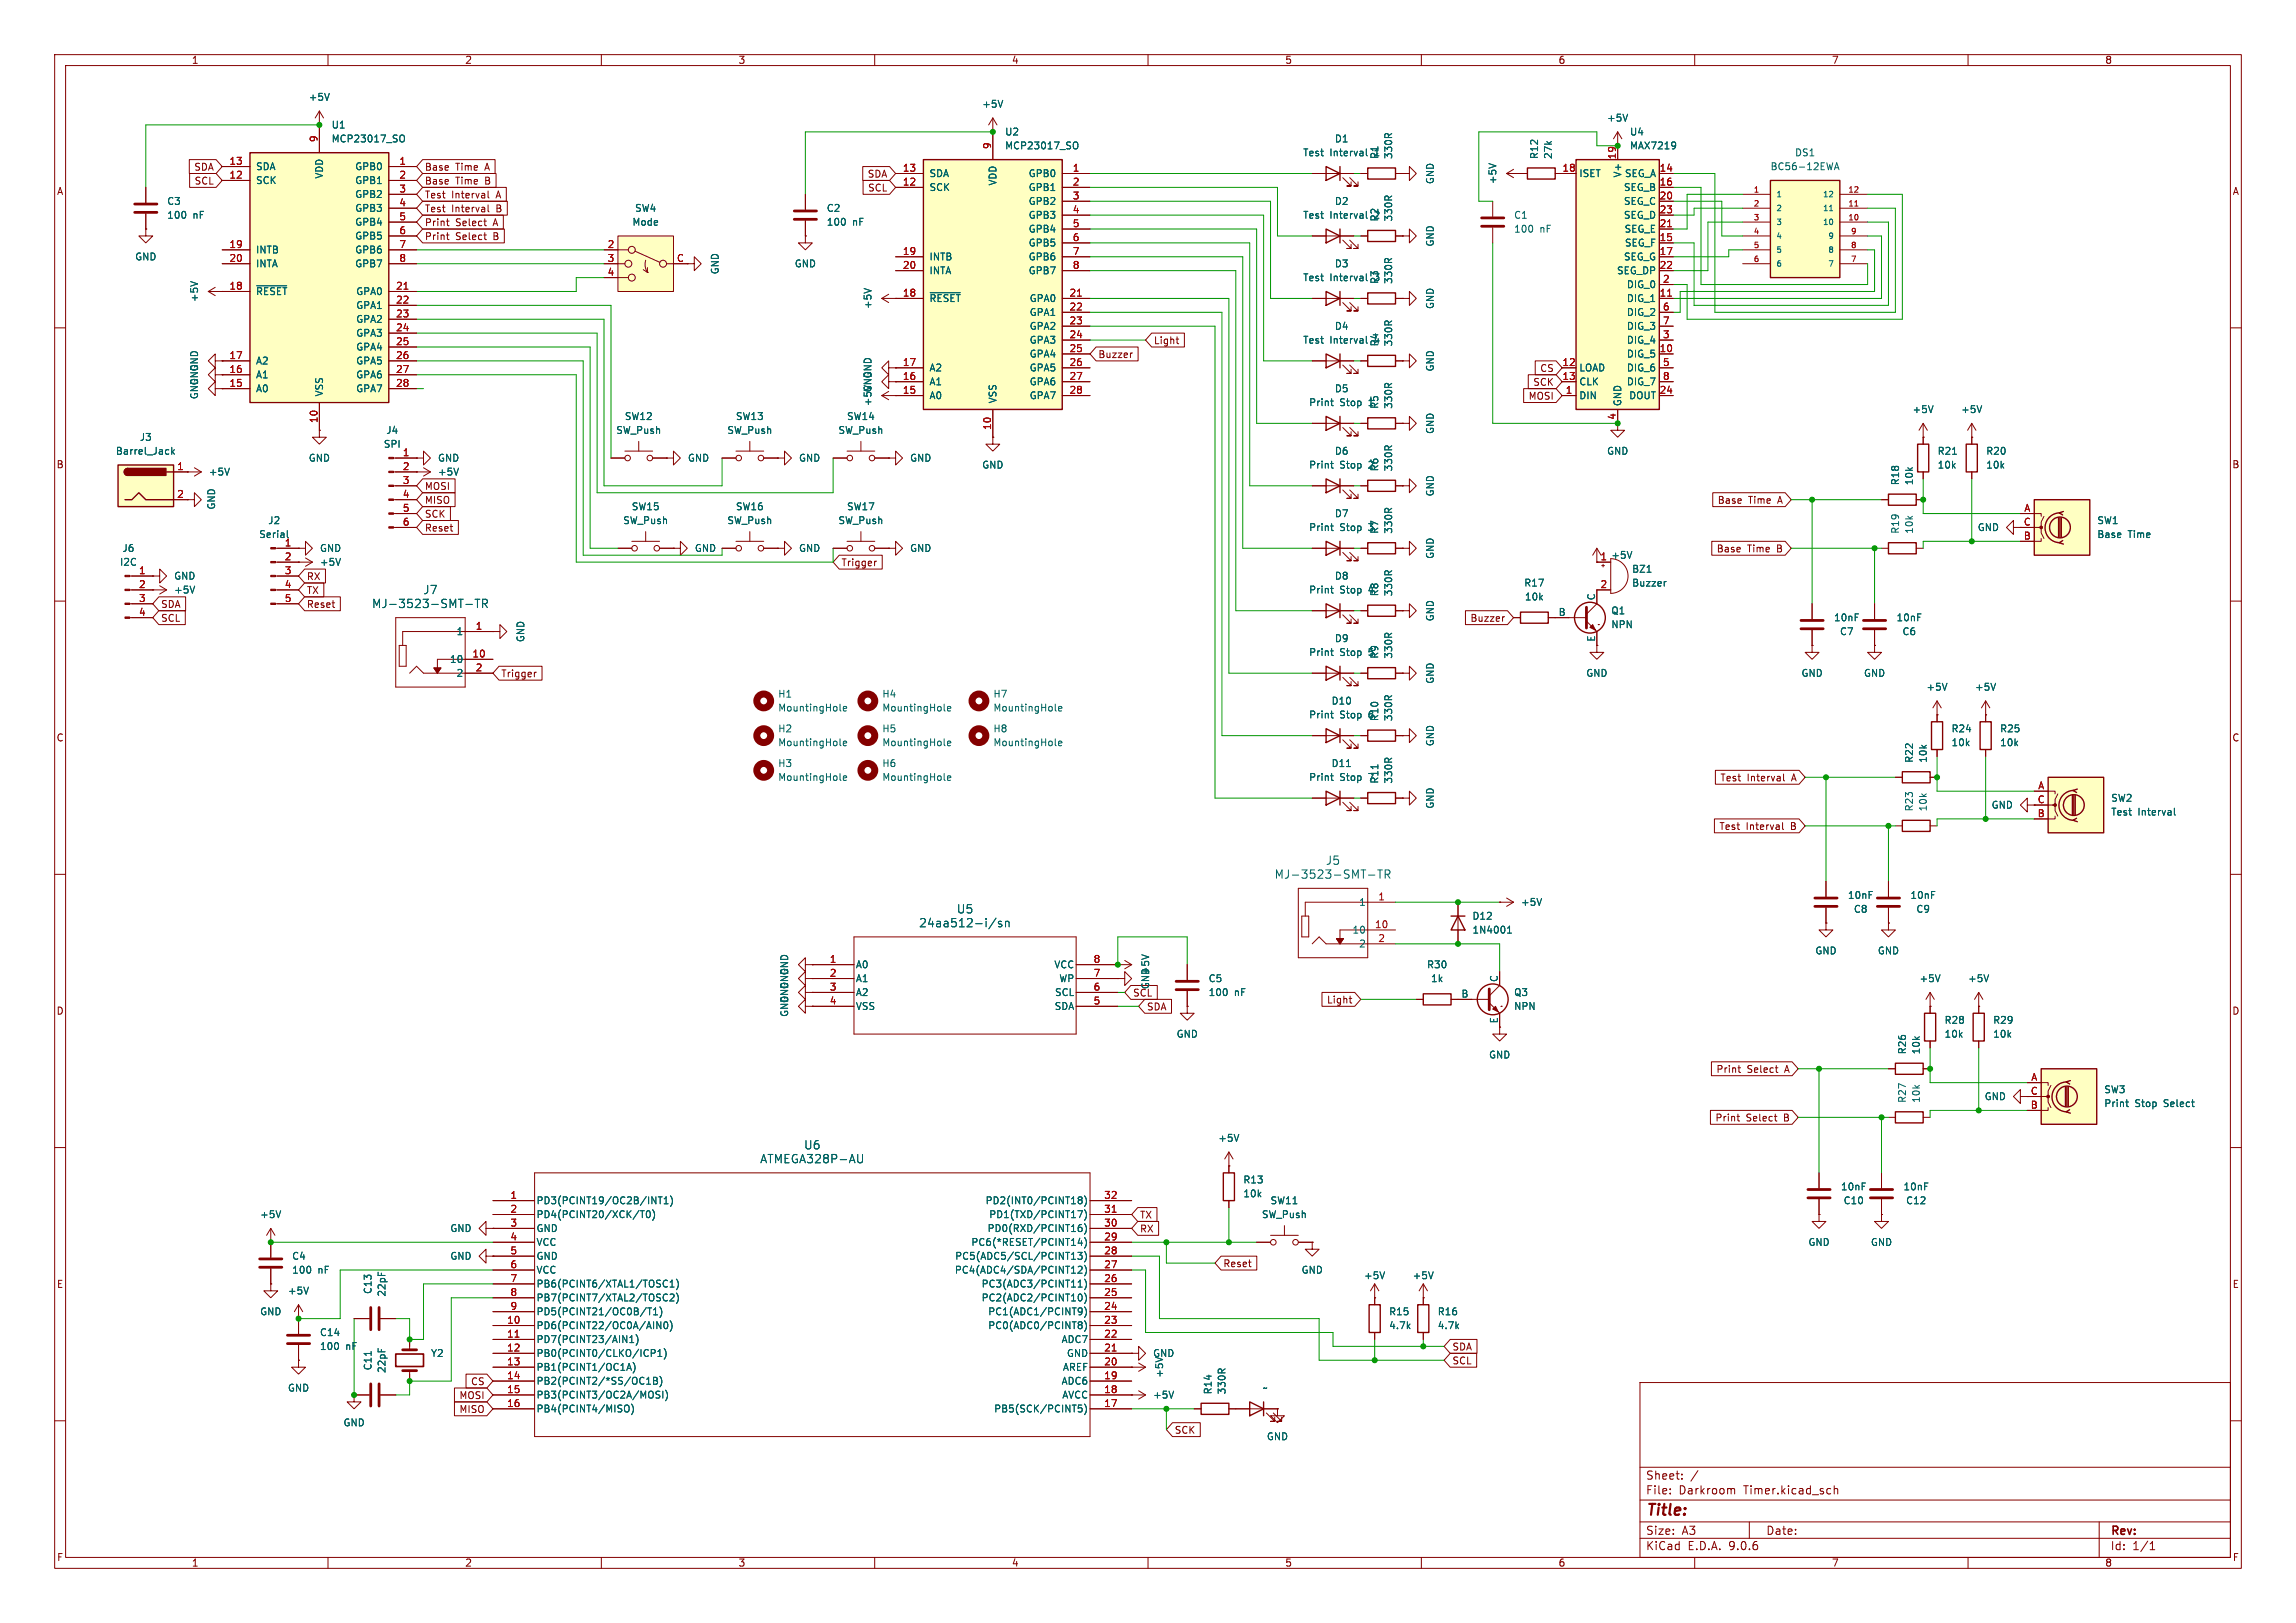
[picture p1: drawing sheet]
<svg xmlns="http://www.w3.org/2000/svg" width="420mm" height="297mm" viewBox="0 0 420 297" stroke-linecap="round" stroke-linejoin="round" font-family="sans-serif">
<defs><g id="words">
<text font-size="2.8" fill="#840000" x="301" y="277.9">Title:</text>
<g font-size="2.1" fill="#006464">
<text x="68" y="111.5">MJ-3523-SMT-TR</text>
<text x="77.4" y="108.9">J7</text>
<text x="233.1" y="161">MJ-3523-SMT-TR</text>
<text x="242.5" y="158.5">J5</text>
<text x="174.9" y="167.4">U5</text>
<text x="168" y="169.9">24aa512-i/sn</text>
<text x="139" y="213.1">ATMEGA328P-AU</text>
<text x="147" y="210.5">U6</text>
</g>
<g font-size="2.1" fill="#840000">
<text x="301" y="273.7">File:</text>
<text x="301" y="271">Sheet:</text>
<text x="307.1" y="273.7">Darkroom</text>
<text x="319" y="273.7">Timer.kicad_sch</text>
<text x="301" y="281.1">Size:</text>
<text x="307.6" y="281.1">A3</text>
<text x="323" y="281.1">Date:</text>
<text x="386" y="281.3">Rev:</text>
<text x="301" y="283.9">KiCad</text>
<text x="308.7" y="283.9">E.D.A.</text>
<text x="316.3" y="283.9">9.0.6</text>
<text x="386" y="283.9">Id:</text>
<text x="390.1" y="283.9">1/1</text>
</g>
<g font-size="1.8" fill="#840000">
<text x="35" y="11.9">1</text>
<text x="85" y="11.9">2</text>
<text x="135" y="11.9">3</text>
<text x="185" y="11.9">4</text>
<text x="235" y="11.9">5</text>
<text x="285" y="11.9">6</text>
<text x="335" y="11.9">7</text>
<text x="385" y="11.9">8</text>
<text x="10.3" y="35.9">A</text>
<text x="35.4" y="31.4">SDA</text>
<text x="35.5" y="34">SCL</text>
<text x="77.6" y="34">Base</text>
<text x="77.6" y="31.4">Base</text>
<text x="83.3" y="34">Time</text>
<text x="83.3" y="31.4">Time</text>
<text x="88.9" y="34">B</text>
<text x="88.9" y="31.4">A</text>
<text x="158.6" y="32.7">SDA</text>
<text x="158.7" y="35.2">SCL</text>
<text x="408.3" y="35.9">A</text>
<text x="77.6" y="41.6">Print</text>
<text x="77.6" y="36.5">Test</text>
<text x="77.6" y="39.1">Test</text>
<text x="82.6" y="36.5">Interval</text>
<text x="82.6" y="39.1">Interval</text>
<text x="83.3" y="41.6">Select</text>
<text x="90.4" y="41.6">A</text>
<text x="90.9" y="36.5">A</text>
<text x="90.9" y="39.1">B</text>
<text x="77.6" y="44.1">Print</text>
<text x="83.3" y="44.1">Select</text>
<text x="90.4" y="44.1">B</text>
<text x="200.8" y="65.7">Buzzer</text>
<text x="211" y="63.2">Light</text>
<text x="280.4" y="70.8">SCK</text>
<text x="281.6" y="68.3">CS</text>
<text x="279.5" y="73.3">MOSI</text>
<text x="10.3" y="85.9">B</text>
<text x="77.6" y="89.9">MOSI</text>
<text x="408.2" y="85.9">B</text>
<text x="77.6" y="92.4">MISO</text>
<text x="77.6" y="94.9">SCK</text>
<text x="314.1" y="92.4">Base</text>
<text x="319.8" y="92.4">Time</text>
<text x="325.3" y="92.4">A</text>
<text x="77.6" y="97.5">Reset</text>
<text x="313.9" y="101.3">Base</text>
<text x="319.6" y="101.3">Time</text>
<text x="325.2" y="101.3">B</text>
<text x="56" y="106.4">RX</text>
<text x="153.8" y="103.8">Trigger</text>
<text x="29.4" y="111.4">SDA</text>
<text x="29.4" y="114">SCL</text>
<text x="56" y="108.9">TX</text>
<text x="56" y="111.4">Reset</text>
<text x="268.9" y="114">Buzzer</text>
<text x="91.6" y="124.1">Trigger</text>
<text x="10.3" y="135.9">C</text>
<text x="408.2" y="135.9">C</text>
<text x="314.6" y="143.2">Test</text>
<text x="319.6" y="143.2">Interval</text>
<text x="327.9" y="143.2">A</text>
<text x="372.6" y="147.1">C</text>
<text x="314.4" y="152.1">Test</text>
<text x="319.4" y="152.1">Interval</text>
<text x="327.7" y="152.1">B</text>
<text x="10.3" y="185.9">D</text>
<text x="209.7" y="185.1">SDA</text>
<text x="242.6" y="183.8">Light</text>
<text x="408.2" y="185.9">D</text>
<text x="313.9" y="196.5">Print</text>
<text x="319.6" y="196.5">Select</text>
<text x="326.6" y="196.5">A</text>
<text x="313.7" y="205.4">Print</text>
<text x="319.4" y="205.4">Select</text>
<text x="326.4" y="205.4">B</text>
<text x="208.4" y="223.2">TX</text>
<text x="208.4" y="225.7">RX</text>
<text x="223.7" y="232.1">Reset</text>
<text x="10.3" y="235.9">E</text>
<text x="408.3" y="235.9">E</text>
<text x="265.6" y="249.9">SCL</text>
<text x="265.6" y="247.3">SDA</text>
<text x="83.9" y="256.2">MOSI</text>
<text x="86.1" y="253.7">CS</text>
<text x="83.9" y="258.8">MISO</text>
<text x="214.8" y="262.6">SCK</text>
<text x="10.3" y="285.9">F</text>
<text x="35" y="286.9">1</text>
<text x="85" y="286.9">2</text>
<text x="135" y="286.9">3</text>
<text x="185" y="286.9">4</text>
<text x="235" y="286.9">5</text>
<text x="285" y="286.9">6</text>
<text x="335" y="286.9">7</text>
<text x="385" y="286.9">8</text>
<text x="408.3" y="285.9">F</text>
</g>
<g font-size="1.8" fill="#006464">
<text x="56.4" y="18.6">+5V</text>
<text x="60.6" y="23.7">U1</text>
<text x="179.6" y="19.9">+5V</text>
<text x="293.9" y="22.5">+5V</text>
<text x="60.6" y="26.3">MCP23017_SO</text>
<text x="183.8" y="27.5">MCP23017_SO</text>
<text x="183.8" y="25">U2</text>
<text x="238.3" y="28.8">Test</text>
<text x="243.3" y="28.8">Interval</text>
<text x="244.1" y="26.3">D1</text>
<text x="251.6" y="28.8">1</text>
<text x="252.3" y="29.2" transform="rotate(-90 252.3 29.2)">R1</text>
<text x="254.9" y="29.2" transform="rotate(-90 254.9 29.2)">330R</text>
<text x="281.5" y="29.2" transform="rotate(-90 281.5 29.2)">R12</text>
<text x="284.1" y="29.2" transform="rotate(-90 284.1 29.2)">27k</text>
<text x="298.1" y="27.5">MAX7219</text>
<text x="298.1" y="25">U4</text>
<text x="328.3" y="28.8">DS1</text>
<text x="46.7" y="31.3">SDA</text>
<text x="46.7" y="33.9">SCK</text>
<text x="59.3" y="32.8" transform="rotate(-90 59.3 32.8)">VDD</text>
<text x="64.9" y="31.3">GPB0</text>
<text x="64.9" y="33.9">GPB1</text>
<text x="169.9" y="32.6">SDA</text>
<text x="169.9" y="35.2">SCK</text>
<text x="182.5" y="34.1" transform="rotate(-90 182.5 34.1)">VDD</text>
<text x="188.1" y="32.6">GPB0</text>
<text x="188.1" y="35.2">GPB1</text>
<text x="262.5" y="33.8" transform="rotate(-90 262.5 33.8)">GND</text>
<text x="273.9" y="33.8" transform="rotate(-90 273.9 33.8)">+5V</text>
<text x="288.8" y="32.6">ISET</text>
<text x="296.8" y="32.6" transform="rotate(-90 296.8 32.6)">V+</text>
<text x="297" y="35.2">SEG_B</text>
<text x="297.1" y="32.6">SEG_A</text>
<text x="323.8" y="31.3">BC56-12EWA</text>
<text x="30.5" y="37.7">C3</text>
<text x="30.5" y="40.2">100</text>
<text x="35.3" y="40.2">nF</text>
<text x="64.9" y="36.4">GPB2</text>
<text x="64.9" y="39">GPB3</text>
<text x="64.9" y="41.5">GPB4</text>
<text x="115.6" y="41.5">Mode</text>
<text x="116.1" y="39">SW4</text>
<text x="151.1" y="39">C2</text>
<text x="151.1" y="41.5">100</text>
<text x="155.9" y="41.5">nF</text>
<text x="188.1" y="37.7">GPB2</text>
<text x="188.1" y="40.2">GPB3</text>
<text x="238.3" y="40.2">Test</text>
<text x="243.3" y="40.2">Interval</text>
<text x="244.1" y="37.7">D2</text>
<text x="251.6" y="40.2">2</text>
<text x="252.3" y="40.6" transform="rotate(-90 252.3 40.6)">R2</text>
<text x="254.9" y="40.6" transform="rotate(-90 254.9 40.6)">330R</text>
<text x="276.9" y="40.2">C1</text>
<text x="297" y="37.7">SEG_C</text>
<text x="297" y="40.2">SEG_D</text>
<text x="24.6" y="47.9">GND</text>
<text x="46.7" y="46.6">INTB</text>
<text x="64.9" y="44">GPB5</text>
<text x="64.9" y="46.6">GPB6</text>
<text x="169.9" y="47.9">INTB</text>
<text x="188.1" y="42.8">GPB4</text>
<text x="188.1" y="45.3">GPB5</text>
<text x="188.1" y="47.9">GPB6</text>
<text x="262.5" y="45.2" transform="rotate(-90 262.5 45.2)">GND</text>
<text x="276.9" y="42.8">100</text>
<text x="281.7" y="42.8">nF</text>
<text x="297" y="47.9">SEG_G</text>
<text x="297.1" y="42.8">SEG_E</text>
<text x="297.1" y="45.3">SEG_F</text>
<text x="46.7" y="49.1">INTA</text>
<text x="64.9" y="49.1">GPB7</text>
<text x="131.7" y="50.3" transform="rotate(-90 131.7 50.3)">GND</text>
<text x="145.3" y="49.1">GND</text>
<text x="169.9" y="50.4">INTA</text>
<text x="188.1" y="50.4">GPB7</text>
<text x="238.3" y="51.7">Test</text>
<text x="243.3" y="51.7">Interval</text>
<text x="244.1" y="49.1">D3</text>
<text x="251.6" y="51.7">3</text>
<text x="252.3" y="52.1" transform="rotate(-90 252.3 52.1)">R3</text>
<text x="254.9" y="52.1" transform="rotate(-90 254.9 52.1)">330R</text>
<text x="295.7" y="50.4">SEG_DP</text>
<text x="297.5" y="52.9">DIG_0</text>
<text x="36.4" y="55.4" transform="rotate(-90 36.4 55.4)">+5V</text>
<text x="46.7" y="54.2">~{RESET}</text>
<text x="65.1" y="54.2">GPA0</text>
<text x="65.1" y="56.7">GPA1</text>
<text x="65.1" y="59.3">GPA2</text>
<text x="159.6" y="56.6" transform="rotate(-90 159.6 56.6)">+5V</text>
<text x="169.9" y="55.5">~{RESET}</text>
<text x="188.3" y="55.5">GPA0</text>
<text x="188.3" y="58">GPA1</text>
<text x="262.5" y="56.6" transform="rotate(-90 262.5 56.6)">GND</text>
<text x="297.5" y="55.5">DIG_1</text>
<text x="297.5" y="58">DIG_2</text>
<text x="65.1" y="61.8">GPA3</text>
<text x="65.1" y="64.4">GPA4</text>
<text x="188.3" y="60.6">GPA2</text>
<text x="188.3" y="63.1">GPA3</text>
<text x="188.3" y="65.6">GPA4</text>
<text x="238.3" y="63.1">Test</text>
<text x="243.3" y="63.1">Interval</text>
<text x="244.1" y="60.6">D4</text>
<text x="251.6" y="63.1">4</text>
<text x="252.3" y="63.5" transform="rotate(-90 252.3 63.5)">R4</text>
<text x="254.9" y="63.5" transform="rotate(-90 254.9 63.5)">330R</text>
<text x="297.5" y="60.6">DIG_3</text>
<text x="297.5" y="63.1">DIG_4</text>
<text x="297.5" y="65.6">DIG_5</text>
<text x="36.4" y="70.6" transform="rotate(-90 36.4 70.6)">GND</text>
<text x="46.7" y="66.9">A2</text>
<text x="46.7" y="69.4">A1</text>
<text x="46.7" y="72">A0</text>
<text x="65.1" y="66.9">GPA5</text>
<text x="65.1" y="69.4">GPA6</text>
<text x="65.1" y="72">GPA7</text>
<text x="159.6" y="69.3" transform="rotate(-90 159.6 69.3)">GND</text>
<text x="169.9" y="68.2">A2</text>
<text x="169.9" y="70.7">A1</text>
<text x="188.3" y="68.2">GPA5</text>
<text x="188.3" y="70.7">GPA6</text>
<text x="244.1" y="72">D5</text>
<text x="262.5" y="68.1" transform="rotate(-90 262.5 68.1)">GND</text>
<text x="288.8" y="68.2">LOAD</text>
<text x="288.8" y="70.7">CLK</text>
<text x="297.5" y="68.2">DIG_6</text>
<text x="297.5" y="70.7">DIG_7</text>
<text x="36.4" y="73.2" transform="rotate(-90 36.4 73.2)">GND GND</text>
<text x="36.4" y="73.2" transform="rotate(-90 36.4 73.2)">GND</text>
<text x="59.3" y="72.6" transform="rotate(-90 59.3 72.6)">VSS</text>
<text x="114.2" y="77.1">SW12</text>
<text x="134.5" y="77.1">SW13</text>
<text x="154.8" y="77.1">SW14</text>
<text x="159.6" y="74.4" transform="rotate(-90 159.6 74.4)">+5VGND</text>
<text x="169.9" y="73.3">A0</text>
<text x="182.5" y="73.9" transform="rotate(-90 182.5 73.9)">VSS</text>
<text x="188.3" y="73.3">GPA7</text>
<text x="239.4" y="74.5">Print</text>
<text x="245.1" y="74.5">Stop</text>
<text x="250.5" y="74.5">1</text>
<text x="252.3" y="74.9" transform="rotate(-90 252.3 74.9)">R5</text>
<text x="254.9" y="74.9" transform="rotate(-90 254.9 74.9)">330R</text>
<text x="288.8" y="73.3">DIN</text>
<text x="296.8" y="74.4" transform="rotate(-90 296.8 74.4)">GND</text>
<text x="297.9" y="73.3">DOUT</text>
<text x="349.8" y="75.8">+5V</text>
<text x="358.6" y="75.8">+5V</text>
<text x="21.1" y="83.4">Barrel_Jack</text>
<text x="25.5" y="80.9">J3</text>
<text x="70.1" y="82.1">SPI</text>
<text x="70.6" y="79.6">J4</text>
<text x="112.6" y="79.6">SW_Push</text>
<text x="132.9" y="79.6">SW_Push</text>
<text x="153.3" y="79.6">SW_Push</text>
<text x="244.1" y="83.4">D6</text>
<text x="262.5" y="79.5" transform="rotate(-90 262.5 79.5)">GND</text>
<text x="293.9" y="83.4">GND</text>
<text x="354.3" y="83.4">R21</text>
<text x="363.2" y="83.4">R20</text>
<text x="38.1" y="87.2">+5V</text>
<text x="56.4" y="84.7">GND</text>
<text x="80" y="87.2">+5V</text>
<text x="80" y="84.7">GND</text>
<text x="125.7" y="84.7">GND</text>
<text x="146.1" y="84.7">GND</text>
<text x="166.4" y="84.7">GND</text>
<text x="179.6" y="86">GND</text>
<text x="239.4" y="86">Print</text>
<text x="245.1" y="86">Stop</text>
<text x="250.5" y="86">2</text>
<text x="252.3" y="86.4" transform="rotate(-90 252.3 86.4)">R6</text>
<text x="254.9" y="86.4" transform="rotate(-90 254.9 86.4)">330R</text>
<text x="347.6" y="88.9" transform="rotate(-90 347.6 88.9)">R18</text>
<text x="350.1" y="88.9" transform="rotate(-90 350.1 88.9)">10k</text>
<text x="354.3" y="86">10k</text>
<text x="363.2" y="86">10k</text>
<text x="39.5" y="93.3" transform="rotate(-90 39.5 93.3)">GND</text>
<text x="115.5" y="93.6">SW15</text>
<text x="134.5" y="93.6">SW16</text>
<text x="154.8" y="93.6">SW17</text>
<text x="244.1" y="94.8">D7</text>
<text x="262.5" y="90.9" transform="rotate(-90 262.5 90.9)">GND</text>
<text x="22.3" y="101.2">J6</text>
<text x="47.3" y="98.7">Serial</text>
<text x="49" y="96.1">J2</text>
<text x="58.4" y="101.2">GND</text>
<text x="113.9" y="96.1">SW_Push</text>
<text x="127" y="101.2">GND</text>
<text x="132.9" y="96.1">SW_Push</text>
<text x="146.1" y="101.2">GND</text>
<text x="153.3" y="96.1">SW_Push</text>
<text x="166.4" y="101.2">GND</text>
<text x="239.4" y="97.4">Print</text>
<text x="245.1" y="97.4">Stop</text>
<text x="250.5" y="97.4">3</text>
<text x="252.3" y="97.8" transform="rotate(-90 252.3 97.8)">R7</text>
<text x="254.9" y="97.8" transform="rotate(-90 254.9 97.8)">330R</text>
<text x="347.6" y="97.8" transform="rotate(-90 347.6 97.8)">R19</text>
<text x="350.1" y="97.8" transform="rotate(-90 350.1 97.8)">10k</text>
<text x="361.7" y="97.4">GND</text>
<text x="383.5" y="96.1">SW1</text>
<text x="383.5" y="98.7">Base</text>
<text x="389.3" y="98.7">Time</text>
<text x="21.9" y="103.7">I2C</text>
<text x="31.8" y="106.3">GND</text>
<text x="58.4" y="103.7">+5V</text>
<text x="244.1" y="106.3">D8</text>
<text x="262.5" y="102.4" transform="rotate(-90 262.5 102.4)">GND</text>
<text x="278.7" y="107.5">R17</text>
<text x="294.6" y="102.5">+5V</text>
<text x="298.5" y="105">BZ1</text>
<text x="298.5" y="107.5">Buzzer</text>
<text x="31.8" y="108.8">+5V</text>
<text x="239.4" y="108.8">Print</text>
<text x="245.1" y="108.8">Stop</text>
<text x="250.5" y="108.8">4</text>
<text x="252.3" y="109.2" transform="rotate(-90 252.3 109.2)">R8</text>
<text x="254.9" y="109.2" transform="rotate(-90 254.9 109.2)">330R</text>
<text x="262.5" y="113.8" transform="rotate(-90 262.5 113.8)">GND</text>
<text x="278.8" y="110.1">10k</text>
<text x="285" y="112.8">B</text>
<text x="291.8" y="110" transform="rotate(-90 291.8 110)">C</text>
<text x="294.6" y="112.6">Q1</text>
<text x="335.4" y="113.9">10nF</text>
<text x="346.8" y="113.9">10nF</text>
<text x="83.4" y="116.4">1</text>
<text x="96.1" y="117.6" transform="rotate(-90 96.1 117.6)">GND</text>
<text x="244.1" y="117.7">D9</text>
<text x="291.8" y="117.5" transform="rotate(-90 291.8 117.5)">E</text>
<text x="294.6" y="115.2">NPN</text>
<text x="336.5" y="116.4">C7</text>
<text x="347.9" y="116.4">C6</text>
<text x="82.2" y="121.5">10</text>
<text x="83.4" y="124.1">2</text>
<text x="239.4" y="120.2">Print</text>
<text x="245.1" y="120.2">Stop</text>
<text x="250.5" y="120.2">5</text>
<text x="252.3" y="120.6" transform="rotate(-90 252.3 120.6)">R9</text>
<text x="254.9" y="120.6" transform="rotate(-90 254.9 120.6)">330R</text>
<text x="262.5" y="125.2" transform="rotate(-90 262.5 125.2)">GND</text>
<text x="290.1" y="124.1">GND</text>
<text x="329.4" y="124.1">GND</text>
<text x="340.9" y="124.1">GND</text>
<text x="142.2" y="127.9">H1</text>
<text x="142.2" y="130.4">MountingHole</text>
<text x="161.3" y="127.9">H4</text>
<text x="161.3" y="130.4">MountingHole</text>
<text x="181.6" y="127.9">H7</text>
<text x="181.6" y="130.4">MountingHole</text>
<text x="239.4" y="131.7">Print</text>
<text x="243.5" y="129.1">D10</text>
<text x="245.1" y="131.7">Stop</text>
<text x="250.5" y="131.7">6</text>
<text x="352.3" y="126.6">+5V</text>
<text x="361.2" y="126.6">+5V</text>
<text x="142.2" y="134.2">H2</text>
<text x="142.2" y="136.8">MountingHole</text>
<text x="161.3" y="134.2">H5</text>
<text x="161.3" y="136.8">MountingHole</text>
<text x="181.6" y="134.2">H8</text>
<text x="181.6" y="136.8">MountingHole</text>
<text x="252.3" y="132.1" transform="rotate(-90 252.3 132.1)">R10</text>
<text x="254.9" y="132.1" transform="rotate(-90 254.9 132.1)">330R</text>
<text x="262.5" y="136.7" transform="rotate(-90 262.5 136.7)">GND</text>
<text x="356.9" y="136.8">10k</text>
<text x="356.9" y="134.2">R24</text>
<text x="365.8" y="136.8">10k</text>
<text x="365.8" y="134.2">R25</text>
<text x="142.2" y="140.6">H3</text>
<text x="142.2" y="143.1">MountingHole</text>
<text x="161.3" y="140.6">H6</text>
<text x="161.3" y="143.1">MountingHole</text>
<text x="239.4" y="143.1">Print</text>
<text x="243.5" y="140.6">D11</text>
<text x="245.1" y="143.1">Stop</text>
<text x="250.5" y="143.1">7</text>
<text x="252.3" y="143.5" transform="rotate(-90 252.3 143.5)">R11</text>
<text x="254.9" y="143.5" transform="rotate(-90 254.9 143.5)">330R</text>
<text x="350.1" y="139.7" transform="rotate(-90 350.1 139.7)">R22</text>
<text x="352.7" y="139.7" transform="rotate(-90 352.7 139.7)">10k</text>
<text x="262.5" y="148.1" transform="rotate(-90 262.5 148.1)">GND</text>
<text x="350.1" y="148.6" transform="rotate(-90 350.1 148.6)">R23</text>
<text x="352.7" y="148.6" transform="rotate(-90 352.7 148.6)">10k</text>
<text x="364.2" y="148.2">GND</text>
<text x="386.1" y="149.5">Test</text>
<text x="386.1" y="146.9">SW2</text>
<text x="391.1" y="149.5">Interval</text>
<text x="248.5" y="166">1</text>
<text x="278.1" y="166">+5V</text>
<text x="337.9" y="164.7">10nF</text>
<text x="339" y="167.2">C8</text>
<text x="349.4" y="164.7">10nF</text>
<text x="350.4" y="167.2">C9</text>
<text x="247.3" y="171">10</text>
<text x="248.5" y="173.6">2</text>
<text x="269.2" y="168.5">D12</text>
<text x="269.2" y="171">1N4001</text>
<text x="144.4" y="178.6" transform="rotate(-90 144.4 178.6)">GND</text>
<text x="156.5" y="177.4">A0</text>
<text x="156.5" y="179.9">A1</text>
<text x="192.8" y="177.4">VCC</text>
<text x="193.7" y="179.9">WP</text>
<text x="210.4" y="178.6" transform="rotate(-90 210.4 178.6)">+5V</text>
<text x="221" y="179.9">C5</text>
<text x="260.9" y="177.4">R30</text>
<text x="261.7" y="179.9">1k</text>
<text x="274.1" y="179.8" transform="rotate(-90 274.1 179.8)">C</text>
<text x="332" y="174.9">GND</text>
<text x="343.4" y="174.9">GND</text>
<text x="351" y="179.9">+5V</text>
<text x="359.9" y="179.9">+5V</text>
<text x="156.5" y="182.5">A2</text>
<text x="156.5" y="185">VSS</text>
<text x="192.8" y="185">SDA</text>
<text x="192.9" y="182.5">SCL</text>
<text x="207.2" y="182.6">SCL</text>
<text x="210.4" y="181.1" transform="rotate(-90 210.4 181.1)">GND</text>
<text x="221" y="182.5">100</text>
<text x="225.8" y="182.5">nF</text>
<text x="267.2" y="182.6">B</text>
<text x="276.9" y="182.5">Q3</text>
<text x="276.9" y="185">NPN</text>
<text x="144.4" y="186.2" transform="rotate(-90 144.4 186.2)">GND GND</text>
<text x="215.1" y="190.1">GND</text>
<text x="274.1" y="187.4" transform="rotate(-90 274.1 187.4)">E</text>
<text x="355.6" y="190.1">10k</text>
<text x="355.6" y="187.6">R28</text>
<text x="364.5" y="190.1">10k</text>
<text x="364.5" y="187.6">R29</text>
<text x="272.3" y="193.9">GND</text>
<text x="348.8" y="193" transform="rotate(-90 348.8 193)">R26</text>
<text x="351.4" y="193" transform="rotate(-90 351.4 193)">10k</text>
<text x="348.8" y="201.9" transform="rotate(-90 348.8 201.9)">R27</text>
<text x="351.4" y="201.9" transform="rotate(-90 351.4 201.9)">10k</text>
<text x="362.9" y="201.5">GND</text>
<text x="384.8" y="202.8">Print</text>
<text x="384.8" y="200.3">SW3</text>
<text x="390.5" y="202.8">Stop</text>
<text x="395.9" y="202.8">Select</text>
<text x="222.8" y="209.1">+5V</text>
<text x="98" y="220.6">PD3(PCINT19/OC2B/INT1)</text>
<text x="180.2" y="220.6">PD2(INT0/PCINT18)</text>
<text x="227.3" y="219.3">10k</text>
<text x="227.3" y="216.8">R13</text>
<text x="232.3" y="220.6">SW11</text>
<text x="336.7" y="218">10nF</text>
<text x="337.1" y="220.6">C10</text>
<text x="348.1" y="218">10nF</text>
<text x="348.6" y="220.6">C12</text>
<text x="47.5" y="223.1">+5V</text>
<text x="82.3" y="225.7">GND</text>
<text x="98" y="223.1">PD4(PCINT20/XCK/T0)</text>
<text x="98" y="225.7">GND</text>
<text x="180.5" y="225.7">PD0(RXD/PCINT16)</text>
<text x="180.9" y="223.1">PD1(TXD/PCINT17)</text>
<text x="230.7" y="223.1">SW_Push</text>
<text x="53.3" y="230.7">C4</text>
<text x="53.3" y="233.3">100</text>
<text x="58.1" y="233.3">nF</text>
<text x="82.3" y="230.7">GND</text>
<text x="98" y="228.2">VCC</text>
<text x="98" y="230.7">GND</text>
<text x="98" y="233.3">VCC</text>
<text x="174.6" y="233.3">PC4(ADC4/SDA/PCINT12)</text>
<text x="174.6" y="230.7">PC5(ADC5/SCL/PCINT13)</text>
<text x="177.6" y="228.2">PC6(*RESET/PCINT14)</text>
<text x="238" y="233.3">GND</text>
<text x="330.7" y="228.2">GND</text>
<text x="342.1" y="228.2">GND</text>
<text x="52.6" y="237.1">+5V</text>
<text x="68.2" y="236.9" transform="rotate(-90 68.2 236.9)">C13</text>
<text x="70.7" y="237.4" transform="rotate(-90 70.7 237.4)">22pF</text>
<text x="98" y="235.8">PB6(PCINT6/XTAL1/TOSC1)</text>
<text x="98" y="238.4">PB7(PCINT7/XTAL2/TOSC2)</text>
<text x="179.5" y="235.8">PC3(ADC3/PCINT11)</text>
<text x="179.5" y="238.4">PC2(ADC2/PCINT10)</text>
<text x="249.4" y="234.3">+5V</text>
<text x="258.3" y="234.3">+5V</text>
<text x="47.5" y="240.9">GND</text>
<text x="58.4" y="244.7">C14</text>
<text x="98" y="240.9">PD5(PCINT21/OC0B/T1)</text>
<text x="98" y="243.4">PD6(PCINT22/OC0A/AIN0)</text>
<text x="98" y="246">PD7(PCINT23/AIN1)</text>
<text x="180.7" y="240.9">PC1(ADC1/PCINT9)</text>
<text x="180.7" y="243.4">PC0(ADC0/PCINT8)</text>
<text x="194.1" y="246">ADC7</text>
<text x="254" y="243.4">4.7k</text>
<text x="254" y="240.9">R15</text>
<text x="262.9" y="243.4">4.7k</text>
<text x="262.9" y="240.9">R16</text>
<text x="58.4" y="247.2">100</text>
<text x="63.2" y="247.2">nF</text>
<text x="68.2" y="250.9" transform="rotate(-90 68.2 250.9)">C11</text>
<text x="70.7" y="251.3" transform="rotate(-90 70.7 251.3)">22pF</text>
<text x="78.7" y="248.5">Y2</text>
<text x="98" y="248.5">PB0(PCINT0/CLKO/ICP1)</text>
<text x="98" y="251.1">PB1(PCINT1/OC1A)</text>
<text x="194.3" y="251.1">AREF</text>
<text x="195.1" y="248.5">GND</text>
<text x="210.8" y="248.5">GND</text>
<text x="52.6" y="254.9">GND</text>
<text x="98" y="253.6">PB2(PCINT2/*SS/OC1B)</text>
<text x="98" y="256.1">PB3(PCINT3/OC2A/MOSI)</text>
<text x="194.1" y="253.6">ADC6</text>
<text x="194.2" y="256.1">AVCC</text>
<text x="210.8" y="256.1">+5V</text>
<text x="213" y="252.2" transform="rotate(-90 213 252.2)">+5V</text>
<text x="221.8" y="255.3" transform="rotate(-90 221.8 255.3)">R14</text>
<text x="224.4" y="255.3" transform="rotate(-90 224.4 255.3)">330R</text>
<text x="62.7" y="261.2">GND</text>
<text x="98" y="258.7">PB4(PCINT4/MISO)</text>
<text x="181.8" y="258.7">PB5(SCK/PCINT5)</text>
<text x="231.6" y="263.8">GND</text>
</g>
<g font-size="1.8" fill="#a90000">
<text x="58.2" y="26.1" transform="rotate(-90 58.2 26.1)">9</text>
<text x="181.4" y="27.4" transform="rotate(-90 181.4 27.4)">9</text>
<text x="295.7" y="29.3" transform="rotate(-90 295.7 29.3)">19</text>
<text x="41.9" y="30.2">13</text>
<text x="41.9" y="32.8">12</text>
<text x="73" y="30.2">1</text>
<text x="73" y="32.8">2</text>
<text x="73" y="35.3">3</text>
<text x="165.1" y="31.5">13</text>
<text x="165.1" y="34">12</text>
<text x="196.1" y="31.5">1</text>
<text x="196.1" y="34">2</text>
<text x="285.7" y="31.5">18</text>
<text x="303.5" y="31.5">14</text>
<text x="303.5" y="34">16</text>
<text x="73" y="37.8">4</text>
<text x="73" y="40.4">5</text>
<text x="196.1" y="36.6">3</text>
<text x="196.1" y="39.1">4</text>
<text x="196.1" y="41.7">5</text>
<text x="303.5" y="36.6">20</text>
<text x="303.5" y="39.1">23</text>
<text x="303.5" y="41.7">21</text>
<text x="41.9" y="45.5">19</text>
<text x="73" y="42.9">6</text>
<text x="73" y="45.5">7</text>
<text x="111.1" y="45.5">2</text>
<text x="165.1" y="46.7">19</text>
<text x="196.1" y="44.2">6</text>
<text x="196.1" y="46.7">7</text>
<text x="303.5" y="44.2">15</text>
<text x="303.5" y="46.7">17</text>
<text x="41.9" y="48">20</text>
<text x="41.9" y="53.1">18</text>
<text x="72.3" y="53.1">21</text>
<text x="73" y="48">8</text>
<text x="111.1" y="48">3</text>
<text x="111.1" y="50.5">4</text>
<text x="123.7" y="48">C</text>
<text x="165.1" y="49.3">20</text>
<text x="196.1" y="49.3">8</text>
<text x="303.5" y="49.3">22</text>
<text x="304.1" y="51.8">2</text>
<text x="72.3" y="55.6">22</text>
<text x="72.3" y="58.2">23</text>
<text x="165.1" y="54.4">18</text>
<text x="195.5" y="54.4">21</text>
<text x="195.5" y="56.9">22</text>
<text x="195.5" y="59.4">23</text>
<text x="303.5" y="54.4">11</text>
<text x="304.1" y="56.9">6</text>
<text x="304.1" y="59.4">7</text>
<text x="41.9" y="65.8">17</text>
<text x="72.3" y="60.7">24</text>
<text x="72.3" y="63.2">25</text>
<text x="72.3" y="65.8">26</text>
<text x="195.5" y="62">24</text>
<text x="195.5" y="64.5">25</text>
<text x="303.5" y="64.5">10</text>
<text x="304.1" y="62">3</text>
<text x="41.9" y="68.3">16</text>
<text x="41.9" y="70.9">15</text>
<text x="72.3" y="68.3">27</text>
<text x="72.3" y="70.9">28</text>
<text x="165.1" y="67.1">17</text>
<text x="165.1" y="69.6">16</text>
<text x="195.5" y="67.1">26</text>
<text x="195.5" y="69.6">27</text>
<text x="285.7" y="67.1">12</text>
<text x="285.7" y="69.6">13</text>
<text x="304.1" y="67.1">5</text>
<text x="304.1" y="69.6">8</text>
<text x="58.2" y="77.5" transform="rotate(-90 58.2 77.5)">10</text>
<text x="165.1" y="72.1">15</text>
<text x="195.5" y="72.1">28</text>
<text x="286.3" y="72.1">1</text>
<text x="295.7" y="76.9" transform="rotate(-90 295.7 76.9)">4</text>
<text x="303.5" y="72.1">24</text>
<text x="73.6" y="83.6">1</text>
<text x="181.4" y="78.8" transform="rotate(-90 181.4 78.8)">10</text>
<text x="32.3" y="86.1">1</text>
<text x="73.6" y="86.1">2</text>
<text x="73.6" y="88.6">3</text>
<text x="32.3" y="91.2">2</text>
<text x="73.6" y="91.2">4</text>
<text x="73.6" y="93.7">5</text>
<text x="370.2" y="93.7">A</text>
<text x="52" y="100.1">1</text>
<text x="73.6" y="96.3">6</text>
<text x="370.1" y="96.3">C</text>
<text x="370.1" y="98.8">B</text>
<text x="25.3" y="105.2">1</text>
<text x="25.3" y="107.7">2</text>
<text x="52" y="102.6">2</text>
<text x="52" y="105.2">3</text>
<text x="52" y="107.7">4</text>
<text x="292.7" y="102.6">1</text>
<text x="292.7" y="107.7">2</text>
<text x="25.3" y="110.2">3</text>
<text x="25.3" y="112.8">4</text>
<text x="52" y="110.2">5</text>
<text x="86.9" y="115.3">1</text>
<text x="86.3" y="120.4">10</text>
<text x="86.9" y="122.9">2</text>
<text x="372.6" y="149.6">B</text>
<text x="372.7" y="144.5">A</text>
<text x="252" y="164.8">1</text>
<text x="251.4" y="169.9">10</text>
<text x="252" y="172.5">2</text>
<text x="151.7" y="176.3">1</text>
<text x="151.7" y="178.8">2</text>
<text x="200" y="176.3">8</text>
<text x="200" y="178.8">7</text>
<text x="151.7" y="181.4">3</text>
<text x="151.7" y="183.9">4</text>
<text x="200" y="181.4">6</text>
<text x="200" y="183.9">5</text>
<text x="371.5" y="197.9">A</text>
<text x="371.4" y="200.4">C</text>
<text x="371.4" y="202.9">B</text>
<text x="93.3" y="219.5">1</text>
<text x="93.3" y="222">2</text>
<text x="201.9" y="219.5">32</text>
<text x="201.9" y="222">31</text>
<text x="93.3" y="224.5">3</text>
<text x="93.3" y="227.1">4</text>
<text x="201.9" y="224.5">30</text>
<text x="201.9" y="227.1">29</text>
<text x="93.3" y="229.6">5</text>
<text x="93.3" y="232.2">6</text>
<text x="201.9" y="229.6">28</text>
<text x="201.9" y="232.2">27</text>
<text x="93.3" y="234.7">7</text>
<text x="93.3" y="237.2">8</text>
<text x="93.3" y="239.8">9</text>
<text x="201.9" y="234.7">26</text>
<text x="201.9" y="237.2">25</text>
<text x="201.9" y="239.8">24</text>
<text x="92.7" y="242.3">10</text>
<text x="92.7" y="244.9">11</text>
<text x="201.9" y="242.3">23</text>
<text x="201.9" y="244.9">22</text>
<text x="92.7" y="247.4">12</text>
<text x="92.7" y="249.9">13</text>
<text x="201.9" y="247.4">21</text>
<text x="201.9" y="249.9">20</text>
<text x="92.7" y="252.5">14</text>
<text x="92.7" y="255">15</text>
<text x="92.7" y="257.6">16</text>
<text x="201.9" y="252.5">19</text>
<text x="201.9" y="255">18</text>
<text x="201.9" y="257.6">17</text>
</g>
<g font-size="1.4" fill="#a90000">
<text x="320.7" y="35.3">1</text>
<text x="338" y="35.3">12</text>
<text x="320.7" y="37.8">2</text>
<text x="320.7" y="40.4">3</text>
<text x="338" y="37.8">11</text>
<text x="338" y="40.4">10</text>
<text x="320.7" y="42.9">4</text>
<text x="320.7" y="45.5">5</text>
<text x="338.5" y="42.9">9</text>
<text x="338.5" y="45.5">8</text>
<text x="320.7" y="48">6</text>
<text x="338.5" y="48">7</text>
</g>
<g font-size="1.4" fill="#006464">
<text x="324.9" y="36.3">1</text>
<text x="324.9" y="38.8">2</text>
<text x="324.9" y="41.4">3</text>
<text x="333.3" y="36.3">12</text>
<text x="333.3" y="38.8">11</text>
<text x="333.3" y="41.4">10</text>
<text x="324.9" y="43.9">4</text>
<text x="324.9" y="46.5">5</text>
<text x="334.3" y="43.9">9</text>
<text x="334.3" y="46.5">8</text>
<text x="324.9" y="49">6</text>
<text x="334.3" y="49">7</text>
</g>
</g></defs>
<g fill="none" stroke="#840000" stroke-width=".18">
<path d="M10 10h400v277h-400zM12 12h396v273h-396zM60 10v2M110 10v2M160 10v2M210 10v2M260 10v2M310 10v2M360 10v2M10 60h2M295.9 77.5v1.2h1.3l-1.3 1.3-1.3-1.3h1.3M408 60h2"/>
<path d="M10 110h2M408 110h2M256.5 123.2h1.3v-1.3l1.3 1.3-1.3 1.3v-1.3M256.5 123.2h.1M10 160h2M408 160h2M204.5 179.1h1.2v1.2l1.3-1.2-1.3-1.3v1.3M204.5 179.1h.1M217.2 176.5v2.8M237.5 162.6h12.7v12.7h-12.7zM238.1 167.6h1.3v3.9h-1.3zM240 172.7l1.3-1.2 1.3 1.2h12.7"/>
<path d="M244.5 171.8h1.2l-.6 .9zM255.3 165.1h-16.5v2.5M255.3 170.2h-10.2v2.5M217.2 181.4v2.8M10 210h2M408 210h2M300 253h108v32h-108zM10 260h2M300 278.5h108M300 274.5h108M300 268.5h108M305.5 273.2v.2"/>
<path d="M305.5 272.5v.1M307.7 270.5v.2M307.7 269.8v.1M310.6 269.1l-1.3 1.9M316.7 272.5h.5l.1 .9M320 278.5v3M334.7 272.4l.2 .1M334.9 273.3l-.2 .1M335.5 272.5l.2-.1 .4 .1 .1 .9M335.5 271.9v1.5M384 278.5v6.5M408 260h2"/>
<path d="M60 285v2M110 285v2M160 285v2M210 285v2M260 285v2M300 281.5h108M310 285v2M360 285v2M393.3 283.6h.9M393.3 282.5l.4-.4v1.5"/>
</g>
<path d="M215.1 179.6h4.1M215.1 181.1h4.1" fill="none" stroke="#840000" stroke-width=".51"/>
<g fill="none" stroke="#840000" stroke-width="1.3">
<circle cx="139.7" cy="128.3" r="1.27"/>
<circle cx="179.1" cy="134.6" r="1.27"/>
<circle cx="158.7" cy="141" r="1.27"/>
</g>
<path d="M153.7 129.9l.1 .2M154.3 129.7l.6-.1-.1-.3h-.4l-.1 .2v.6h.5M193 136.3l.2 .2M193.6 136l.6-.1v-.2l-.4-.1-.2 .2 .1 .6h.5M172.7 142.6l.2 .2M173.3 142.4l.6-.1v-.3h-.4l-.2 .2 .1 .6h.5M252 159.2h.9M252.4 159.2v1.5M253.4 160l.7-.1 .2-.2-.1-.4-.2-.1h-.6v1.5M253.7 160l.6 .7M250.3 160.1h1.2" fill="none" stroke="#006464" stroke-width=".18"/>
<path d="M244.5 171.8h1.2l-.6 .9z" fill="#840000" stroke="#840000" stroke-width=".18"/>
<path d="M288.3 29.2h15.2v45.7h-15.2z" fill="#ffffc2"/>
<path d="M288.3 29.2h15.2v45.7h-15.2zM265.4 167.6h2.6M266.7 167.6l1.3 2.6h-2.6z" fill="none" stroke="#840000" stroke-width=".25"/>
<g fill="none" stroke="#840000" stroke-width=".18">
<path d="M285.7 31.8h2.6M295.9 26.7h.1M295.9 24.1v5.1M295.9 24.1l-.8 1.3M295.9 24.1l.8 1.3M303.5 31.8h2.6M303.5 34.3h2.6M303.5 36.8h2.6M303.5 39.4h2.6M303.5 41.9h2.6M303.5 44.5h2.6M303.5 47h2.6"/>
<path d="M303.5 49.5h2.6M303.5 52.1h2.6M303.5 54.6h2.6M303.5 57.2h2.6M303.5 59.7h2.6M285.7 67.3h2.6M285.7 69.9h2.6M285.7 72.4h2.6M295.9 74.9v2.6M303.5 67.3h2.6M303.5 69.9h2.6M303.5 72.4h2.6"/>
<path d="M303.5 62.2h2.6M303.5 64.8h2.6M115.6 99.1h5M118.1 97.3v1.8M132.1 83.8h2.5M134.6 99.1h5.1M134.6 82.6h5.1M137.2 80.8v1.8M137.2 97.3v1.8M139.7 83.8h2.5M142.2 83.8h1.3v-1.2l1.3 1.2-1.3 1.3v-1.3M142.2 83.8h.1"/>
<path d="M113 100.3h2.6M120.6 100.3h2.6M132.1 100.3h2.5M139.7 100.3h2.5M142.2 100.3h1.3v-1.2l1.3 1.2-1.3 1.3v-1.3M142.2 100.3h.1M204.5 176.5h.1M204.5 176.5h2.5M205.7 175.8l1.3 .7M207 176.5l-1.3 .8M266.7 165.1v7.6M274.3 165.1h.1"/>
<path d="M274.3 165.1h2.6M275.6 164.3l1.3 .8M276.9 165.1l-1.3 .8"/>
<circle cx="135.1" cy="83.8" r=".51"/>
<circle cx="139.2" cy="83.8" r=".51"/>
<circle cx="116.1" cy="100.3" r=".51"/>
<circle cx="120.1" cy="100.3" r=".51"/>
<circle cx="135.1" cy="100.3" r=".51"/>
<circle cx="139.2" cy="100.3" r=".51"/>
</g>
<path d="M305 41.5h.8M305 54.2h.8" fill="none" stroke="#a90000" stroke-width=".18"/>
<path d="M297.7 20.9l-.4 1.3M306.3 26l.2 .2v.5l-.2 .4M306.5 26.5l-.2 .3M208.9 174.7l1.2 .4M275.8 170.8h.7M275.8 169.9l.3-.4v1.3M282 164.4l-.4 1.3" fill="none" stroke="#006464" stroke-width=".18"/>
<path d="M113 43.2h10.2v10.1h-10.2z" fill="#ffffc2"/>
<g fill="none" stroke="#840000" stroke-width=".18">
<path d="M240 31.8h7.6M245.6 32.5l1.5 1.5h-.7h.7v-.7M246.9 32.5l1.5 1.5h-.8h.8v-.7M248.9 31.8h1.3M255.3 31.8h1.2M256.5 31.8h1.3v-1.3l1.3 1.3-1.3 1.2v-1.2M256.5 31.8h.1M110.5 48.3h3.8M110.5 45.7h4.4M110.5 50.8h4.4M113 43.2h10.2v10.1h-10.2zM116.2 46l4.5 2"/>
<path d="M117.7 49.3l.7 .5M118.1 47.6a2.67 2.67 0 0 0 .3 2.2M118.4 49.8h.1M118.4 49v.8M121.9 48.3h3.8M125.7 48.3h1.3v-1.3l1.3 1.3-1.3 1.2v-1.2M125.7 48.3h.1M240 43.2h7.6M245.6 43.9l1.5 1.6h-.7h.7v-.8M246.9 43.9l1.5 1.6h-.8h.8v-.8M248.9 43.2h1.3M248.9 54.6h1.3"/>
<path d="M255.3 43.2h1.2M255.3 54.6h1.2M256.5 54.6h1.3v-1.3l1.3 1.3-1.3 1.3v-1.3M256.5 54.6h.1M256.5 43.2h1.3v-1.3l1.3 1.3-1.3 1.3v-1.3M256.5 43.2h.1M58.4 78.7v1.3h1.3l-1.3 1.3-1.3-1.3h1.3M58.4 78.7h.1M34.3 86.4h.1M34.3 91.4h1.3v-1.2l1.2 1.2-1.2 1.3v-1.3M34.3 91.4h.1M34.3 86.4h2.5"/>
<path d="M35.6 85.6l1.2 .8M36.8 86.4l-1.2 .7M72 83.8h4.2M72 86.4h6.7M72 88.9h4.2M72 91.4h4.2M72 94h4.2M72 96.5h4.2M76.2 86.4h.1M76.2 83.8h1.3v-1.2l1.2 1.2-1.2 1.3v-1.3M76.2 83.8h.1M77.5 85.6l1.2 .8"/>
<path d="M78.7 86.4l-1.2 .7M111.8 83.8h2.5M114.3 82.6h5.1M116.8 80.8v1.8M119.4 83.8h2.5M121.9 83.8h1.3v-1.2l1.3 1.2-1.3 1.3v-1.3M121.9 83.8h.1M54.6 100.3h1.3v-1.2l1.2 1.2-1.2 1.3v-1.3M54.6 100.3h.1M54.6 102.9h.1M54.6 102.9h2.5M55.9 102.1l1.2 .8"/>
<path d="M57.1 102.9l-1.2 .7M72.4 113h12.7v12.7h-12.7zM73 118.1h1.3v3.8h-1.3zM90.2 115.6h1.2v-1.3l1.3 1.3-1.3 1.2v-1.2M90.2 115.6h.1M90.2 115.6h-16.5v2.5M240 100.3h7.6M240 111.8h7.6M245.6 101.1l1.5 1.5h-.7h.7v-.7M245.6 112.5l1.5 1.5h-.7h.7v-.7M246.9 101.1l1.5 1.5h-.8h.8v-.7M246.9 112.5l1.5 1.5h-.8h.8v-.7"/>
<path d="M248.9 100.3h1.3M248.9 111.8h1.3M255.3 100.3h1.2M255.3 111.8h1.2M256.5 100.3h1.3v-1.2l1.3 1.2-1.3 1.3v-1.3M256.5 100.3h.1M256.5 111.8h1.3v-1.3l1.3 1.3-1.3 1.2v-1.2M256.5 111.8h.1M276.9 113h1.2M283.2 113h7M290.2 113.7l1.9 1.9v2.5M292.1 118.1v1.3h1.3l-1.3 1.3-1.3-1.3h1.3"/>
<path d="M292.1 118.1h.1M292.1 102.9h.1M292.1 100.3l-.8 1.3M292.1 100.3l.8 1.3M292.1 100.3v2.6M292.1 102.9h2.5M292.4 114.3h.1M293 103.5h.5M293.2 103.3v.5M294.6 102.2a3.2 3.2 0 0 1 3.2 3.2 3.2 3.2 0 0 1-3.2 3.2zM294.6 108h-2.5v2.5l-1.9 1.9M74.9 123.2l1.3-1.3 1.3 1.3h12.7"/>
<path d="M79.4 122.2h1.2l-.6 1zM90.2 120.7h-10.2v2.5M240 134.6h7.6M240 123.2h7.6M245.6 135.4l1.5 1.5h-.7h.7v-.8M245.6 124l1.5 1.5h-.7h.7v-.8M246.9 135.4l1.5 1.5h-.8h.8v-.8M246.9 124l1.5 1.5h-.8h.8v-.8M248.9 134.6h1.3M248.9 123.2h1.3M255.3 134.6h1.2M255.3 123.2h1.2"/>
<path d="M256.5 134.6h1.3v-1.2l1.3 1.2-1.3 1.3v-1.3M256.5 134.6h.1M354.3 130.8h.1M354.3 128.3l.8 1.2M354.3 128.3l-.7 1.2M354.3 128.3v3.8M354.3 137.2v1.2M363.2 130.8v1.3M363.2 137.2v1.2M240 146.1h7.6M245.6 146.8l1.5 1.5h-.7h.7v-.7M246.9 146.8l1.5 1.5h-.8h.8v-.7"/>
<path d="M248.9 146.1h1.3M255.3 146.1h1.2M256.5 146.1h1.3v-1.3l1.3 1.3-1.3 1.2v-1.2M256.5 146.1h.1M274.3 177.8v2.5l-1.9 1.9M259.1 182.9h1.2M265.4 182.9h7M272.4 183.5l1.9 1.9v2.6M274.3 188v1.2h1.3l-1.3 1.3-1.3-1.3h1.3M274.3 188h.1M274.6 184.2h.1M224.8 213.4h.1"/>
<path d="M224.8 210.8l-.8 1.3M224.8 210.8l.8 1.3M224.8 210.8v3.8M224.8 219.7v1.3"/>
<circle cx="114.9" cy="48.3" r=".63"/>
<circle cx="115.6" cy="45.7" r=".63"/>
<circle cx="115.6" cy="50.8" r=".63"/>
<circle cx="121.3" cy="48.3" r=".63"/>
<circle cx="114.8" cy="83.8" r=".51"/>
<circle cx="118.9" cy="83.8" r=".51"/>
</g>
<g fill="none" stroke="#006464" stroke-width=".18">
<path d="M249.9 38.7v1.1l.2 .1M249.9 27.2v1.1l.2 .2M42 85.7l-.5 1.2M83.9 85.7l-.5 1.2M243.4 96.3h.5M243.6 96.9l.3 .2M62.3 102.2l-.4 1.2M85.2 110.6h1.2M86.9 109.7h.9M87.3 109.7v1.5M88.3 110.5l.7-.1 .2-.2-.1-.4-.2-.1h-.6v1.5M88.6 110.5l.6 .7"/>
<path d="M243.4 107.7h.5M243.4 119.1h.5M243.6 108.3l.3 .2M243.6 119.8l.3 .2M298.5 100.9l-.4 1.3M301.3 104.7h.7M304.8 106.4l-.3 .1M243.4 130.5h.5M243.6 131.2l.3 .2M252 140v.7M356.1 125l-.4 1.3M243.4 142h.5"/>
<path d="M243.6 142.6l.3 .2M246.3 140.3h.7M226.6 207.6l-.4 1.3"/>
</g>
<g fill="none" stroke="#840000" stroke-width=".25">
<path d="M242.6 30.5l2.5 1.3-2.5 1.2zM245.1 30.5v2.5M250.2 30.7h5.1v2.1h-5.1zM242.6 41.9l2.5 1.3-2.5 1.3zM245.1 41.9v2.6M250.2 53.6h5.1v2h-5.1zM250.2 42.2h5.1v2h-5.1zM242.6 99.1l2.5 1.2-2.5 1.3zM245.1 99.1v2.5M250.2 99.3h5.1v2h-5.1zM242.6 110.5l2.5 1.3-2.5 1.2zM245.1 110.5v2.5"/>
<path d="M250.2 110.7h5.1v2.1h-5.1zM278.1 112h5.1v2h-5.1zM242.6 133.4l2.5 1.2-2.5 1.3zM242.6 121.9l2.5 1.3-2.5 1.3zM245.1 121.9v2.6M245.1 133.4v2.5M250.2 133.6h5.1v2h-5.1zM250.2 122.2h5.1v2h-5.1zM353.3 132.1h2v5.1h-2zM362.2 132.1h2v5.1h-2zM242.6 144.8l2.5 1.3-2.5 1.2zM245.1 144.8v2.5"/>
<path d="M250.2 145h5.1v2.1h-5.1zM260.3 181.9h5.1v2h-5.1zM223.8 214.6h2v5.1h-2z"/>
<circle cx="290.8" cy="113" r="2.82"/>
<circle cx="273" cy="182.9" r="2.82"/>
</g>
<path d="M290.2 111.1v3.8M272.4 181v3.8" fill="none" stroke="#840000" stroke-width=".51"/>
<g fill="#840000" stroke="#840000" stroke-width=".18">
<path d="M273 184.7l.6-.5 .5 1z"/>
<path d="M71.1 83.7h.9v.2h-.9z"/>
<path d="M71.1 86.2h.9v.3h-.9z"/>
<path d="M71.1 88.8h.9v.2h-.9z"/>
<path d="M71.1 91.3h.9v.3h-.9z"/>
<path d="M71.1 93.9h.9v.2h-.9z"/>
<path d="M71.1 96.4h.9v.2h-.9z"/>
<path d="M290.8 114.8l.5-.5 .5 1z"/>
<path d="M79.4 122.2h1.2l-.6 1z"/>
</g>
<path d="M21.6 85.1h10.1v7.6h-10.1z" fill="#ffffc2"/>
<g fill="none" stroke="#840000" stroke-width=".25">
<path d="M279.4 30.7h5.1v2.1h-5.1zM242.6 53.3l2.5 1.3-2.5 1.3zM245.1 53.3v2.6M242.6 64.8l2.5 1.2-2.5 1.3zM245.1 64.8v2.5M250.2 76.5h5.1v2h-5.1zM250.2 65h5.1v2.1h-5.1zM21.6 85.1h10.1v7.6h-10.1zM22.9 91.4h1.2l1.3-1.2 1.3 1.2h5M23.4 85.7a.64 .64 0 0 0-.7 .7 .64 .64 0 0 0 .7 .6M30.5 86.4h1.2M242.6 87.6l2.5 1.3-2.5 1.3z"/>
<path d="M245.1 87.6v2.6M250.2 87.9h5.1v2h-5.1zM348 150.1h5.1v2h-5.1zM348 141.2h5.1v2.1h-5.1z"/>
</g>
<g fill="#840000" stroke="#840000" stroke-width=".25">
<path d="M22.9 85.9l.5-.2v1.3a.63 .63 0 0 1-.6-.4 .63 .63 0 0 1 .1-.7z"/>
<path d="M23.4 85.7h7v1.3h-7z"/>
</g>
<g fill="none" stroke="#840000" stroke-width=".18">
<path d="M26.7 34.3v2.8M26.7 39.1v2.8M58.4 22.9h.1M58.4 20.3l-.7 1.3M58.4 20.3l.8 1.3M58.4 20.3v2.6M273 36.8v2.8M275.6 31.8l1.3 .7M275.6 31.8h3.8M276.9 31l-1.3 .8M278.1 31.8h.1M284.5 31.8h1.2"/>
<path d="M26.7 41.9v1.3h1.2l-1.2 1.3-1.3-1.3h1.3M26.7 41.9h.1M240 54.6h7.6M245.6 55.4l1.5 1.5h-.7h.7v-.8M246.9 55.4l1.5 1.5h-.8h.8v-.8M273 41.7v2.8M240 66h7.6M245.6 66.8l1.5 1.5h-.7h.7v-.7M246.9 66.8l1.5 1.5h-.8h.8v-.7M248.9 77.5h1.3M248.9 66h1.3M255.3 77.5h1.2"/>
<path d="M255.3 66h1.2M256.5 66h1.3v-1.2l1.3 1.2-1.3 1.3v-1.3M256.5 66h.1M256.5 77.5h1.3v-1.3l1.3 1.3-1.3 1.2v-1.2M256.5 77.5h.1M31.7 86.4h2.6M31.7 91.4h2.6M240 88.9h7.6M245.6 89.7l1.5 1.5h-.7h.7v-.8M246.9 89.7l1.5 1.5h-.8h.8v-.8M248.9 88.9h1.3M255.3 88.9h1.2"/>
<path d="M256.5 88.9h1.3v-1.3l1.3 1.3-1.3 1.3v-1.3M256.5 88.9h.1M23.7 105.4h4.2M23.7 108h6.8M23.7 110.5h4.2M23.7 113h4.2M27.9 105.4h1.3v-1.3l1.3 1.3-1.3 1.3v-1.3M27.9 105.4h.1M27.9 108h.1M29.2 107.2l1.3 .8M30.5 108l-1.3 .7M50.4 105.4h4.2"/>
<path d="M50.4 108h4.2M50.4 110.5h4.2M50.4 100.3h4.2M50.4 102.9h4.2M346.7 151.1h1.3M346.7 142.2h1.3M353.1 151.1h1.2M353.1 142.2h1.2M370.8 147.3v-1.2l-1.2 1.2 1.2 1.3v-1.3h1.3M229.9 227.3h2.5M232.4 226.1h5.1M234.9 224.3v1.8"/>
<path d="M237.5 227.3h2.5"/>
<circle cx="232.9" cy="227.3" r=".51"/>
<circle cx="237" cy="227.3" r=".51"/>
</g>
<path d="M60.2 17.1l-.4 1.3M272.4 29.9l1.2 .5M249.9 50.1v1.1l.2 .2M249.9 61.5v1.1l.2 .2M31.4 81.9v1.2M31.5 82.6l.4 .5M31.9 82.3l-.5 .5M52.6 97.1v1.2M243.4 84.8h.5M243.6 85.5l.3 .2M35.6 107.3l-.4 1.2" fill="none" stroke="#006464" stroke-width=".18"/>
<g fill="#840000" stroke="#840000" stroke-width=".18">
<path d="M22.9 105.3h.8v.2h-.8z"/>
<path d="M22.9 107.8h.8v.3h-.8z"/>
<path d="M22.9 110.4h.8v.2h-.8z"/>
<path d="M22.9 112.9h.8v.3h-.8z"/>
<path d="M49.5 100.2h.9v.3h-.9z"/>
<path d="M49.5 102.7h.9v.3h-.9z"/>
<path d="M49.5 105.3h.9v.2h-.9z"/>
<path d="M49.5 107.8h.9v.3h-.9z"/>
<path d="M49.5 110.4h.9v.2h-.9z"/>
</g>
<path d="M24.6 37.3h4.1M24.6 38.9h4.1M271 39.9h4.1M271 41.4h4.1" fill="none" stroke="#840000" stroke-width=".51"/>
<path d="M45.7 27.9h25.4v45.8h-25.4z" fill="#ffffc2"/>
<path d="M45.7 27.9h25.4v45.8h-25.4zM242.6 76.2l2.5 1.3-2.5 1.2zM245.1 76.2v2.5M219.7 256.8h5.1v2h-5.1zM228.6 256.5l2.5 1.3-2.5 1.3zM231.1 256.5v2.6" fill="none" stroke="#840000" stroke-width=".25"/>
<g fill="none" stroke="#840000" stroke-width=".18">
<path d="M40.6 30.5h5.1M40.6 33h5.1M58.4 22.9v5M71.1 30.5h5.1M71.1 33h5.1M71.1 35.6h5.1M71.1 38.1h5.1M38.1 53.3h7.6M38.1 53.3l1.3 .8M39.4 52.6l-1.3 .7M40.6 53.3h.1M40.6 45.7h5.1"/>
<path d="M40.6 48.3h5.1M71.1 45.7h5.1M71.1 48.3h5.1M71.1 53.3h5.1M71.1 40.6h5.1M71.1 43.2h5.1M71.1 55.9h5.1M71.1 58.4h5.1M39.4 66v-1.2l-1.3 1.2 1.3 1.3v-1.3h1.2M39.4 68.6v-1.3l-1.3 1.3 1.3 1.3v-1.3h1.2M39.4 71.1v-1.2l-1.3 1.2 1.3 1.3v-1.3h1.2M40.6 66h.1"/>
<path d="M40.6 68.6h.1M40.6 71.1h.1M40.6 66h5.1M40.6 68.6h5.1M40.6 71.1h5.1M58.4 73.7v5M71.1 66h5.1M71.1 68.6h5.1M71.1 71.1h5.1M71.1 61h5.1M71.1 63.5h5.1M240 77.5h7.6"/>
<path d="M245.6 78.2l1.5 1.6h-.7h.7v-.8M246.9 78.2l1.5 1.6h-.8h.8v-.8M90.2 219.7h7.6M97.8 214.6h101.6v48.3h-101.6zM199.4 219.7h7.6M49.5 234.9v1.3h1.3l-1.3 1.3-1.2-1.3h1.2M49.5 234.9h.1M49.5 227.3h.1M49.5 224.8v5.3M49.5 232.2v2.7M49.5 224.8l-.7 1.3M49.5 224.8l.8 1.3"/>
<path d="M54.6 238.8l-.8 1.2M54.6 238.8l.8 1.2M54.6 238.8v5.3M88.9 229.9v1.2l-1.3-1.2 1.3-1.3v1.3h1.3M88.9 224.8v1.3l-1.3-1.3 1.3-1.3v1.3h1.3M90.2 229.9h.1M90.2 224.8h.1M90.2 222.2h7.6M90.2 224.8h7.6M90.2 227.3h7.6M90.2 229.9h7.6M90.2 232.4h7.6"/>
<path d="M90.2 234.9h7.6M90.2 237.5h7.6M199.4 222.2h7.6M199.4 224.8h7.6M199.4 227.3h7.6M199.4 229.9h7.6M199.4 232.4h7.6M199.4 234.9h7.6M199.4 237.5h7.6M54.6 241.3h.1M54.6 248.9v1.3h1.3l-1.3 1.3-1.3-1.3h1.3M54.6 248.9h.1"/>
<path d="M54.6 246.1v2.8M64.8 255.3v1.2h1.2l-1.2 1.3-1.3-1.3h1.3M64.8 255.3h.1M64.8 241.3h2.8M64.8 255.3h2.8M69.6 241.3h2.8M69.6 255.3h2.8M74.9 245.1v1.9M74.9 250.8v1.9M90.2 255.3h7.6M90.2 257.8h7.6M90.2 240h7.6"/>
<path d="M90.2 242.6h7.6M90.2 245.1h7.6M90.2 247.6h7.6M90.2 250.2h7.6M90.2 252.7h7.6M199.4 255.3h10.1M199.4 257.8h7.6M199.4 240h7.6M199.4 242.6h7.6M199.4 245.1h7.6M199.4 247.6h7.6M199.4 250.2h10.1"/>
<path d="M199.4 252.7h7.6M207 250.2h.1M207 247.6h1.3v-1.2l1.2 1.2-1.2 1.3v-1.3M207 247.6h.1M207 255.3h.1M208.3 249.4l1.2 .8M208.3 254.5l1.2 .8M209.5 250.2l-1.2 .8M209.5 255.3l-1.2 .7M218.4 257.8h1.3M224.8 257.8h8.9M231.6 258.6l1.6 1.5h-.8h.8v-.8"/>
<path d="M232.9 258.6l1.5 1.5h-.7h.7v-.8M233.7 257.8v1.3h-1.3l1.3 1.2 1.2-1.2h-1.2M233.7 257.8h.1"/>
</g>
<g fill="none" stroke="#006464" stroke-width=".18">
<path d="M73.4 24.7a.43 .43 0 0 1 .6 .4v.5a.43 .43 0 0 1-.6 .4M34.9 51.5l1.2 .4M47 52.3h5.5M243.4 73.4h.5M243.6 74.1l.3 .1M120.4 219h.7M120.8 219v1.3M121.5 219.4l.4-.4v1.3M122.6 218.8a1.46 1.46 0 0 1 0 2M157.8 211.3v1.2l-.3 .3-.5-.1M197.5 219.6l-.3-.3 .3-.3h.2l.2 .3-.2 .3M197.5 219.6l-.3 .2 .1 .4 .2 .1 .3-.1 .1-.2v-.2l-.2-.2"/>
<path d="M197.5 219.6h.2M198.4 218.8a1.46 1.46 0 0 1 0 2M51.3 221.6l-.4 1.2M56.4 235.5l-.4 1.3M117.1 221.6h.8M117.5 221.6v1.2M118.4 221.6h.1a.68 .68 0 0 1 .5 .6 .68 .68 0 0 1-.5 .6 .84 .84 0 0 1-.1-1.2zM118.5 239.3h.7M118.8 239.3v1.3M119.4 221.4a1.47 1.47 0 0 1 0 1.9M119.6 239.7l.3-.4v1.3M120.8 239.2a1.47 1.47 0 0 1-.1 1.9"/>
<path d="M121.5 220.3h.7M121.5 234.3h.4l.2 .1M121.5 236.9l.4-.1 .2 .1M122.1 235.4l-.2 .1h-.4M122.1 237.9l-.2 .2-.4-.1M122.6 235.5h.7M122.6 234.6l.3-.3v1.2M122.6 236.9l.5-.1 .2 .4-.8 .9h.8M123.7 234.1a1.46 1.46 0 0 1 0 1.9M123.7 236.6a1.46 1.46 0 0 1 0 2M196 230.4h.7M196 233h.7"/>
<path d="M196.1 229.5l.3-.3v1.2M196.3 231.9l.1-.2v1.3M197.2 221.6h.8l-.5 1.2M197.2 229.2h.7l-.4 .5 .4 .1v.5l-.2 .1-.5-.1M197.2 235.5h.7M197.2 231.8l.5-.1 .2 .4-.7 .9h.7M197.2 234.6l.4-.3v1.2M197.3 239.5l.4-.2 .2 .3a.84 .84 0 0 1-.3 1h-.3M197.3 236.9l.2-.1a.68 .68 0 0 1 .5 .6 .68 .68 0 0 1-.5 .7l-.3-.5zM197.5 226.6l-.3 .9h.8M197.8 224.1l-.3 .1a.86 .86 0 0 0 0 1.2l.4-.2v-.4l-.2-.2h-.2l-.3 .2M197.8 227.1v.8"/>
<path d="M197.9 239.9l-.2 .2-.4-.1M198.4 221.4a1.46 1.46 0 0 1 0 1.9M198.4 223.9a1.46 1.46 0 0 1 0 2M198.4 226.5a1.46 1.46 0 0 1 0 1.9M198.4 229a1.46 1.46 0 0 1 0 1.9M198.4 231.5a1.46 1.46 0 0 1 0 2M198.4 234.1a1.46 1.46 0 0 1 0 1.9M198.4 236.6a1.46 1.46 0 0 1 0 2M198.4 239.2a1.46 1.46 0 0 1 0 1.9M67.9 247.3v.7M114.3 257.3l.2-.2a.43 .43 0 0 1 .6 .4v.5a.43 .43 0 0 1-.3 .4 .43 .43 0 0 1-.5-.2M114.7 250.8l.4-1.3 .4 1.3"/>
<path d="M114.8 250.4h.6M115.2 244.8l.4-.4v1.3M115.2 245.7h.7M115.6 257a1.47 1.47 0 0 1-.1 1.9M115.9 249.4a1.47 1.47 0 0 1-.1 1.9M116.4 244.3a1.47 1.47 0 0 1-.1 1.9M118.3 253.3h.7M118.3 252.4l.3-.4v1.3M119.1 247.6h.6l.2-.2-.1-.3-.7-.1v1.2M119.6 252h.4l.2 .3-.2 .3 .2 .2 .1 .3-.3 .2h-.4zM119.6 252.6h.4M119.6 240.6h.7"/>
<path d="M120.2 241.9l.7 1.2v-1.2M120.3 248.2h.8M120.3 247.3l.4-.3v1.2M120.7 251.9a1.46 1.46 0 0 1 0 1.9M120.7 254.6h-.5l-.2 .1v.4l.6 .2 .1 .3-.2 .2h-.5M121.2 254.6v1.2M121.5 246.8a1.46 1.46 0 0 1 0 1.9M121.6 241.9h.1a.68 .68 0 0 1 .5 .6 .68 .68 0 0 1-.5 .6 .84 .84 0 0 1-.1-1.2zM121.7 254.4a1.46 1.46 0 0 1 0 1.9M122.6 241.7a1.46 1.46 0 0 1 0 1.9M197.3 242l.2-.1h.3l.1 .3-.2 .2M197.3 242.3l.2 .1"/>
<path d="M197.5 242.4h.2M197.5 242.4l-.2 .1M197.7 242.4l.2 .3v.3l-.2 .1-.4-.1M197.9 257.1h-.6l-.1 .6 .2-.1 .4 .1 .1 .1v.5l-.2 .1-.5-.1M198.4 241.7a1.46 1.46 0 0 1 0 1.9M198.4 256.9a1.46 1.46 0 0 1 0 2M214.7 254.6l-.4 1.2M231.7 254l-.6 .1"/>
</g>
<path d="M73.9 52.9h.7M203.4 221.8h.8M94.2 244.7h.7M203.4 247.2h.8" fill="none" stroke="#a90000" stroke-width=".18"/>
<path d="M47.5 230.4h4.1M47.5 231.9h4.1M67.8 239.3v4M69.3 239.3v4M52.6 244.3h4M52.6 245.9h4M67.8 253.2v4.1M69.3 253.2v4.1M73.7 247h2.5M73.7 250.8h2.5" fill="none" stroke="#840000" stroke-width=".51"/>
<path d="M72.4 247.8h5.1v2.3h-5.1z" fill="none" stroke="#840000" stroke-width=".3"/>
<path d="M323.8 33h12.7v17.8h-12.7z" fill="#ffffc2"/>
<path d="M323.8 33h12.7v17.8h-12.7zM346.7 203.5h5.1v2h-5.1zM259.3 238.8h2.1v5h-2.1z" fill="none" stroke="#840000" stroke-width=".25"/>
<g fill="none" stroke="#840000" stroke-width=".18">
<path d="M318.8 35.6h5M318.8 38.1h5M336.5 35.6h5.1M336.5 38.1h5.1M318.8 40.6h5M318.8 43.2h5M318.8 45.7h5M318.8 48.3h5M336.5 40.6h5.1M336.5 43.2h5.1M336.5 45.7h5.1M336.5 48.3h5.1"/>
<path d="M147.3 176.5v1.3l-1.3-1.3 1.3-1.2v1.2h1.3M147.3 179.1v1.2l-1.3-1.2 1.3-1.3v1.3h1.3M148.6 176.5h.1M148.6 179.1h.1M148.6 176.5h7.6M148.6 179.1h7.6M156.2 171.5h40.6v17.7h-40.6zM196.8 176.5h7.7M196.8 179.1h7.7M147.3 184.2v1.2l-1.3-1.2 1.3-1.3v1.3h1.3M147.3 181.6v1.3l-1.3-1.3 1.3-1.3v1.3h1.3M148.6 184.2h.1"/>
<path d="M148.6 181.6h.1M148.6 181.6h7.6M148.6 184.2h7.6M196.8 181.6h7.7M196.8 184.2h7.7M345.4 204.5h1.3M351.8 204.5h1.3M240 227.3v1.3h-1.2l1.2 1.3 1.3-1.3h-1.3M240 227.3h.1M251.5 237.5h.1M251.5 234.9l.7 1.3M251.5 234.9l-.8 1.3"/>
<path d="M251.5 234.9v2.6M260.3 237.5h.1M260.3 234.9v3.9M260.3 234.9l.8 1.3M260.3 234.9l-.7 1.3M260.3 243.8v1.3"/>
</g>
<path d="M334.7 38.6h.5M335.6 31.1l.4-1.3 .4 1.3M335.7 30.7h.6M182.2 168l-1.3 2M183.2 168.7l-.4-.1-.2 .2 .1 .2 .5 .2v.3h-.6M183.9 168.7l.2-.1 .4 .1 .1 .9M183.9 168.6v1M253.3 232.7l-.4 1.3M262.2 232.7l-.5 1.3" fill="none" stroke="#006464" stroke-width=".18"/>
<path d="M339.3 37.7h.6" fill="none" stroke="#a90000" stroke-width=".18"/>
<path d="M372.1 91.4h10.2v10.2h-10.2z" fill="#ffffc2"/>
<g fill="none" stroke="#840000" stroke-width=".25">
<path d="M372.1 91.4h10.2v10.2h-10.2zM376.6 94.7v3.6M376.8 93.8a2.73 2.73 0 0 0-2.7 2.8 2.73 2.73 0 0 0 2.7 2.7M376.8 94.7v3.6M377.1 94.7v3.6M377.3 98.9l-.6 .4 .7 .3M377.4 93.6l-.7 .3 .6 .3M346.7 194.6h5.1v2h-5.1zM352 185.4h2.1v5.1h-2.1zM250.4 238.8h2.1v5h-2.1z"/>
<circle cx="376.8" cy="96.5" r="1.9"/>
</g>
<g fill="none" stroke="#840000" stroke-width=".18">
<path d="M152.4 83.8h2.5M154.9 99.1h5.1M154.9 82.6h5.1M157.5 80.8v1.8M157.5 97.3v1.8M160 83.8h2.6M181.6 80v1.3h1.3l-1.3 1.3-1.3-1.3h1.3M181.6 80h.1M369.6 94h3.8v.5M369.6 96.5h3.8v1l.5 1.1M373.4 98.6v.5h-3.8M373.9 94.5l-.5 1v1h-.5"/>
<path d="M123.2 100.3h1.3v-1.2l1.2 1.2-1.2 1.3v-1.3M123.2 100.3h.1M152.4 100.3h2.5M160 100.3h2.6M162.6 100.3h1.2v-1.2l1.3 1.2-1.3 1.3v-1.3M162.6 100.3h.1M331.5 118.1v1.3h1.2l-1.2 1.3-1.3-1.3h1.3M331.5 118.1h.1M342.9 118.1v1.3h1.3l-1.3 1.3-1.3-1.3h1.3M342.9 118.1h.1M342.9 110.5v2.8M342.9 115.3v2.8"/>
<path d="M334 168.9v1.3h1.3l-1.3 1.3-1.3-1.3h1.3M334 168.9h.1M334 161.3v2.8M334 166.1v2.8M345.4 168.9v1.3h1.3l-1.3 1.3-1.2-1.3h1.2M345.4 168.9h.1M345.4 161.3v2.8M345.4 166.1v2.8M345.4 195.6h1.3M351.8 195.6h1.3M353.1 184.2h.1M353.1 181.6l.7 1.3"/>
<path d="M353.1 181.6l-.8 1.3M353.1 181.6v3.8M353.1 190.5v1.3M361.9 184.2h.1M361.9 181.6l.8 1.3M361.9 181.6l-.7 1.3M361.9 181.6v2.6M369.6 200.7v-1.3l-1.3 1.3 1.3 1.2v-1.2h1.2M251.5 237.5v1.3M251.5 243.8v1.3"/>
<circle cx="155.4" cy="83.8" r=".51"/>
<circle cx="159.5" cy="83.8" r=".51"/>
<circle cx="155.4" cy="100.3" r=".51"/>
<circle cx="159.5" cy="100.3" r=".51"/>
</g>
<circle cx="373.4" cy="96.5" r=".25" fill="#840000" stroke="#840000" stroke-width=".18"/>
<path d="M340.9 113.5h4M340.9 115.1h4M332 164.3h4M332 165.9h4M343.4 164.3h4.1M343.4 165.9h4.1" fill="none" stroke="#840000" stroke-width=".51"/>
<path d="M354.9 178.4l-.4 1.2M363.8 178.4l-.5 1.2" fill="none" stroke="#006464" stroke-width=".18"/>
<path d="M373.4 195.6h10.1v10.1h-10.1z" fill="#ffffc2"/>
<g fill="none" stroke="#840000" stroke-width=".25">
<path d="M373.4 195.6h10.1v10.1h-10.1zM377.8 198.9v3.5M378.1 198a2.73 2.73 0 0 0-2.7 2.7 2.73 2.73 0 0 0 2.7 2.8M378.1 198.9v3.5M378.3 198.9v3.5M378.7 197.7l-.7 .3 .6 .4M378.6 203.1l-.6 .4 .7 .2"/>
<circle cx="378.1" cy="200.7" r="1.9"/>
</g>
<path d="M370.8 198.1h3.8v.5M375.2 198.6l-.6 1v1.1h-.5M370.8 200.7h3.8v1l.6 1M374.6 202.7v.5h-3.8" fill="none" stroke="#840000" stroke-width=".18"/>
<circle cx="374.6" cy="200.7" r=".25" fill="#840000" stroke="#840000" stroke-width=".18"/>
<path d="M388.9 201.7h.4M389 202.3l.3 .2" fill="none" stroke="#006464" stroke-width=".18"/>
<path d="M374.6 142.2h10.2v10.2h-10.2z" fill="#ffffc2"/>
<g fill="none" stroke="#840000" stroke-width=".25">
<path d="M374.6 142.2h10.2v10.2h-10.2zM379.1 145.5v3.6M379.3 144.6a2.73 2.73 0 0 0-2.7 2.8 2.73 2.73 0 0 0 2.7 2.7M379.3 145.5v3.6M379.6 145.5v3.6M379.9 149.7l-.7 .4 .8 .3M380 144.4l-.8 .3 .7 .3M360.9 185.4h2.1v5.1h-2.1z"/>
<circle cx="379.3" cy="147.3" r="1.9"/>
</g>
<g fill="none" stroke="#840000" stroke-width=".18">
<path d="M147.3 35.6v2.8M147.3 43.2v1.3h1.3l-1.3 1.2-1.3-1.2h1.3M147.3 43.2h.1M147.3 40.4v2.8M161.3 54.6l1.3 .8M161.3 54.6h2.5M162.6 53.8l-1.3 .8M163.8 54.6h.1M161.3 72.4l1.3 .8M161.3 72.4h2.5M162.6 69.9v-1.3l-1.3 1.3 1.3 1.2v-1.2h1.2M162.6 71.6l-1.3 .8"/>
<path d="M163.8 72.4h.1M163.8 69.9h.1M162.6 83.8h1.2v-1.2l1.3 1.2-1.3 1.3v-1.3M162.6 83.8h.1M372.1 144.8h3.8v.5M372.1 147.3h3.8v1l.5 1.1M375.9 149.4v.5h-3.8M376.4 145.3l-.5 1v1h-.5M361.9 184.2v1.2M361.9 190.5v1.3M332.7 214.6v2.8M332.7 219.5v2.7"/>
<path d="M344.2 214.6v2.8M344.2 219.5v2.7M332.7 222.2v1.3h1.3l-1.3 1.3-1.2-1.3h1.2M332.7 222.2h.1M344.2 222.2v1.3h1.2l-1.2 1.3-1.3-1.3h1.3M344.2 222.2h.1"/>
</g>
<circle cx="375.9" cy="147.3" r=".25" fill="#840000" stroke="#840000" stroke-width=".18"/>
<path d="M158.1 52.8l1.2 .4M397.7 147.9v1.1l.2 .2" fill="none" stroke="#006464" stroke-width=".18"/>
<path d="M145.3 38.6h4.1M145.3 40.1h4.1M330.7 217.7h4.1M330.7 219.2h4.1M342.1 217.7h4.1M342.1 219.2h4.1" fill="none" stroke="#840000" stroke-width=".51"/>
<path d="M168.9 29.2h25.4v45.7h-25.4z" fill="#ffffc2"/>
<path d="M168.9 29.2h25.4v45.7h-25.4zM345.4 99.3h5.1v2h-5.1zM345.4 90.4h5.1v2.1h-5.1zM350.8 81.3h2v5.1h-2zM359.7 81.3h2v5.1h-2z" fill="none" stroke="#840000" stroke-width=".25"/>
<g fill="none" stroke="#840000" stroke-width=".18">
<path d="M26.7 34.3v2.8M26.7 39.1v2.8M34.6 29.2h4.9l1.1 1.3-1.1 1.3h-4.9zM34.7 31.7h4.8l1.1 1.3-1.1 1.3h-4.8zM40.6 30.5h5.1M40.6 33h5.1M58.4 22.9h.1M58.4 22.9v5M71.1 30.5h5.1M71.1 33h5.1M71.1 35.6h5.1M71.1 38.1h5.1"/>
<path d="M77.3 31.7h13.4v2.6h-13.4l-1.1-1.3zM77.3 29.2h13.3v2.6h-13.3l-1.1-1.3zM77.3 39.4h14.8v2.5h-14.8l-1.1-1.3zM77.3 34.3h15.3v2.5h-15.3l-1.1-1.2zM77.3 36.8h15.5v2.6h-15.5l-1.1-1.3zM89.3 35v1l.2 .2M89.3 37.5v1.1l.2 .2M147.3 35.6v2.8M157.8 30.5h4.9l1.1 1.3-1.1 1.2h-4.9zM157.9 33h4.8l1.1 1.3-1.1 1.3h-4.8zM163.8 31.8h5.1M163.8 34.3h5.1"/>
<path d="M181.6 24.1h.1M181.6 21.6v7.6M181.6 21.6l.8 1.3M181.6 21.6l-.8 1.3M194.3 31.8h5.1M194.3 34.3h5.1M194.3 36.8h5.1M194.3 39.4h5.1M240 31.8h2.6M245.1 31.8h2.5M248.9 31.8h1.3M255.3 31.8h1.2"/>
<path d="M256.5 31.8h.1M278.1 31.8h.1M278.1 31.8h1.3M284.5 31.8h3.8M295.9 26.7h.1M295.9 26.7v2.5M303.5 31.8h2.6M303.5 34.3h2.6M303.5 36.8h2.6M303.5 39.4h2.6M26.7 41.9h.1M40.6 53.3h.1"/>
<path d="M40.6 48.3h5.1M40.6 45.7h5.1M40.6 53.3h5.1M71.1 43.2h5.1M71.1 48.3h5.1M71.1 45.7h5.1M71.1 53.3h5.1M71.1 40.6h5.1M71.1 55.9h5.1M71.1 58.4h5.1M77.3 41.9h15v2.6h-15l-1.1-1.3zM81.7 40.5h.4"/>
<path d="M81.7 43h.4M81.8 41.1l.3 .2M81.8 43.7l.3 .2M88.5 40.5h.5M88.5 43h.5M88.7 41.2l.3 .1M88.7 43.8l.3 .1M110.5 48.3h2.5M110.5 45.7h2.5M110.5 50.8h2.5M123.2 48.3h2.5M125.7 48.3h.1"/>
<path d="M147.3 43.2h.1M147.3 40.4v2.8M163.8 54.6h.1M163.8 47h5.1M163.8 49.5h5.1M163.8 54.6h5.1M194.3 47h5.1M194.3 49.5h5.1M194.3 54.6h5.1M194.3 41.9h5.1M194.3 44.5h5.1M194.3 57.2h5.1"/>
<path d="M194.3 59.7h5.1M240 54.6h2.6M240 43.2h2.6M245.1 54.6h2.5M245.1 43.2h2.5M248.9 54.6h1.3M248.9 43.2h1.3M255.3 54.6h1.2M255.3 43.2h1.2M256.5 54.6h.1M256.5 43.2h.1M303.5 47h2.6"/>
<path d="M303.5 49.5h2.6M303.5 54.6h2.6M303.5 41.9h2.6M303.5 44.5h2.6M303.5 57.2h2.6M303.5 59.7h2.6M303.5 52.1h2.6M40.6 68.6h.1M40.6 66h.1M40.6 71.1h.1M40.6 66h5.1M40.6 68.6h5.1"/>
<path d="M40.6 71.1h5.1M58.4 78.7h.1M58.4 73.7v5M71.1 66h5.1M71.1 68.6h5.1M71.1 71.1h5.1M71.1 61h5.1M71.1 63.5h5.1M162.6 67.3v-1.3l-1.3 1.3 1.3 1.3v-1.3h1.2M163.8 67.3h.1M163.8 69.9h.1M163.8 72.4h.1"/>
<path d="M163.8 67.3h5.1M163.8 69.9h5.1M163.8 72.4h5.1M181.6 74.9v5.1M194.3 67.3h5.1M194.3 69.9h5.1M194.3 72.4h5.1M194.3 62.2h5.1M194.3 64.8h5.1M200.5 63.5h7.7v2.5h-7.7l-1.1-1.2zM207.1 64.6l-.2 .1M210.7 61h6v2.5h-6l-1.2-1.3z"/>
<path d="M215.1 62.1h.5M215.4 62.8l.2 .1M240 77.5h2.6M240 66h2.6M245.1 77.5h2.5M245.1 66h2.5M248.9 77.5h1.3M248.9 66h1.3M255.3 77.5h1.2M255.3 66h1.2M256.5 66h.1M256.5 77.5h.1"/>
<path d="M278.7 71.1h5.9l1.1 1.3-1.1 1.3h-5.9zM279.6 68.6h5l1.1 1.3-1.1 1.2h-5zM280.8 66h3.8l1.1 1.3-1.1 1.3h-3.8zM285.7 67.3h2.6M285.7 69.9h2.6M285.7 72.4h2.6M295.9 74.9v2.6M303.5 67.3h2.6M303.5 69.9h2.6M303.5 72.4h2.6M303.5 62.2h2.6M303.5 64.8h2.6"/>
<path d="M351.8 77.5l.8 1.2M351.8 77.5l-.8 1.2M351.8 77.5v3.8M360.7 77.5v3.8M360.7 77.5l.7 1.2M360.7 77.5l-.8 1.2M31.7 91.4h2.6M31.7 86.4h2.6M34.3 91.4h.1M34.3 86.4h.1M72.4 91.4h3.8M72.4 88.9h3.8"/>
<path d="M72.4 94h3.8M72.4 96.5h3.8M72.4 83.8h3.8M72.4 86.4h3.8M76.2 83.8h.1M76.2 86.4h.1M77.3 90.2h5.9v2.5h-5.9l-1.1-1.3zM77.3 87.6h5.9v2.6h-5.9l-1.1-1.3zM77.3 92.7h5.1v2.6h-5.1l-1.1-1.3zM77.3 95.2h6.5v2.6h-6.5l-1.1-1.3zM111.8 83.8h2.5M119.4 83.8h2.5"/>
<path d="M121.9 83.8h.1M132.1 83.8h2.5M139.7 83.8h2.5M142.2 83.8h.1M152.4 83.8h2.5M160 83.8h2.6M162.6 83.8h.1M181.6 80h.1M240 88.9h2.6M245.1 88.9h2.5M248.9 88.9h1.3M255.3 88.9h1.2"/>
<path d="M256.5 88.9h.1M313.1 99.1h13.4l1.2 1.2-1.2 1.3h-13.4zM313.3 90.2h13.2l1.2 1.2-1.2 1.3h-13.2zM344.2 91.4h1.2M350.5 91.4h1.3M351.8 80h.1M351.8 86.4v1.2M360.7 80h.1M360.7 86.4v1.2M368.3 96.5v-1.2l-1.3 1.2 1.3 1.3v-1.3h3.8M369.6 94h2.5M369.6 99.1h2.5"/>
<path d="M24.1 113h3.8M24.1 108h3.8M24.1 105.4h3.8M24.1 110.5h3.8M27.9 108h.1M27.9 105.4h.1M29.1 109.2h4.9v2.6h-4.9l-1.2-1.3zM29.1 111.8h4.8v2.5h-4.8l-1.2-1.3zM50.8 100.3h3.8M50.8 102.9h3.8M50.8 108h3.8M50.8 105.4h3.8"/>
<path d="M50.8 110.5h3.8M54.6 102.9h.1M54.6 100.3h.1M55.7 106.7h3.5v2.5h-3.5l-1.1-1.2zM55.7 104.1h3.8v2.6h-3.8l-1.1-1.3zM55.7 109.2h6.6v2.6h-6.6l-1.1-1.3zM85.1 115.6h5.1M90.2 115.6h.1M113 100.3h2.6M120.6 100.3h2.6M123.2 100.3h.1M132.1 100.3h2.5"/>
<path d="M139.7 100.3h2.5M142.2 100.3h.1M152.4 100.3h2.5M153.5 101.6h7.9v2.5h-7.9l-1.1-1.2zM160 100.3h2.6M160.3 102.7l-.3 .1M162.6 100.3h.1M240 100.3h2.6M240 111.8h2.6M245.1 100.3h2.5M245.1 111.8h2.5M248.9 100.3h1.3"/>
<path d="M248.9 111.8h1.3M255.3 100.3h1.2M255.3 111.8h1.2M256.5 100.3h.1M256.5 111.8h.1M268.1 111.8h7.6l1.2 1.2-1.2 1.3h-7.6zM275.2 112.9h-.2M276.9 113h1.2M283.2 113h3.8M292.1 118.1h.1M292.1 102.9h.1M292.1 115.6v2.5"/>
<path d="M292.1 102.9h2.5M294.6 108h-2.5v2.5M331.5 118.1h.1M331.5 110.5v2.8M331.5 115.3v2.8M342.9 118.1h.1M342.9 110.5v2.8M342.9 115.3v2.8M344.2 100.3h1.2M350.5 100.3h1.3M85.1 123.2h5.1M85.1 120.7h5.1"/>
<path d="M91.3 121.9h7.8v2.6h-7.8l-1.1-1.3zM98.1 123l-.3 .1M240 134.6h2.6M240 123.2h2.6M245.1 134.6h2.5M245.1 123.2h2.5M248.9 134.6h1.3M248.9 123.2h1.3M255.3 134.6h1.2M255.3 123.2h1.2M256.5 134.6h.1M256.5 123.2h.1"/>
<path d="M354.3 130.8h.1M354.3 130.8v1.3M354.3 137.2v1.2M363.2 130.8h.1M363.2 128.3l.8 1.2M363.2 128.3l-.7 1.2M363.2 128.3v3.8M363.2 137.2v1.2M240 146.1h2.6M245.1 146.1h2.5M248.9 146.1h1.3M255.3 146.1h1.2"/>
<path d="M256.5 146.1h.1M313.6 149.9h15.5l1.1 1.2-1.1 1.3h-15.5zM313.8 141h15.3l1.1 1.2-1.1 1.3h-15.3zM326.1 150.5v1.1l.2 .2M326.3 141.6v1.1l.1 .2M346.7 142.2h1.3M353.1 142.2h1.2M372.1 144.8h2.5M372.1 147.3h2.5M372.1 149.9h2.5M148.6 179.1h.1M148.6 176.5h.1"/>
<path d="M148.6 176.5h7.6M148.6 179.1h7.6M196.8 176.5h7.7M196.8 179.1h7.7M204.5 179.1h.1M204.5 176.5h.1M217.2 176.5v2.8M266.7 165.1v2.5M266.7 170.2v2.5M274.3 165.1h.1M274.3 177.8v2.5M334 168.9h.1"/>
<path d="M334 161.3v2.8M334 166.1v2.8M345.4 168.9h.1M345.4 161.3v2.8M345.4 166.1v2.8M148.6 181.6h.1M148.6 184.2h.1M148.6 181.6h7.6M148.6 184.2h7.6M196.8 181.6h7.7M196.8 184.2h7.7M206.9 180.3h4.8v2.6h-4.8l-1.2-1.3z"/>
<path d="M209.4 182.9h4.9v2.5h-4.9l-1.1-1.2zM217.2 184.2v1.2h1.2l-1.2 1.3-1.3-1.3h1.3M217.2 184.2h.1M217.2 181.4v2.8M241.8 181.6h6l1.1 1.3-1.1 1.3h-6zM246.8 182.7h.5M247 183.5l.3 .1M259.1 182.9h1.2M265.4 182.9h3.8M274.3 188h.1M274.3 185.4v2.6M313.1 194.3h14.7l1.1 1.3-1.1 1.3h-14.7z"/>
<path d="M317.9 195.4h.5M318.1 196.1l.3 .2M324.7 195.4h.5M325 196.2l.2 .1M345.4 195.6h1.3M351.8 195.6h1.3M353.1 184.2h.1M353.1 184.2v1.2M353.1 190.5v1.3M361.9 184.2h.1M361.9 184.2v1.2M361.9 190.5v1.3"/>
<path d="M370.8 198.1h2.6M90.2 219.7h7.6M199.4 219.7h7.6M224.8 213.4h.1M224.8 213.4v1.2M224.8 219.7v1.3M312.9 203.2h14.9l1.1 1.3-1.1 1.2h-14.9zM317.7 204.3h.5M317.9 205l.3 .1M324.6 204.3h.4M324.8 205.1h.2M332.7 214.6v2.8"/>
<path d="M332.7 219.5v2.7M344.2 214.6v2.8M344.2 219.5v2.7M370.8 200.7h2.6M370.8 203.2h2.6M49.5 227.3h.1M49.5 234.9h.1M49.5 227.3v2.8M49.5 232.2v2.7M90.2 224.8h.1M90.2 229.9h.1M90.2 227.3h7.6"/>
<path d="M90.2 222.2h7.6M90.2 224.8h7.6M90.2 229.9h7.6M90.2 232.4h7.6M90.2 234.9h7.6M90.2 237.5h7.6M199.4 227.3h7.6M199.4 222.2h7.6M199.4 224.8h7.6M199.4 229.9h7.6M199.4 232.4h7.6M199.4 234.9h7.6"/>
<path d="M199.4 237.5h7.6M208.1 221h3.5v2.5h-3.5l-1.1-1.3zM208.1 223.5h3.8v2.6h-3.8l-1.1-1.3zM223.4 229.9h6.5v2.5h-6.5l-1.2-1.3zM229.9 227.3h2.5M237.5 227.3h2.5M240 227.3h.1M251.5 237.5h.1M251.5 237.5v1.3M260.3 237.5h.1M260.3 237.5v1.3M332.7 222.2h.1"/>
<path d="M344.2 222.2h.1M54.6 248.9h.1M54.6 241.3h.1M54.6 241.3v2.8M54.6 246.1v2.8M64.8 255.3h.1M64.8 255.3h2.8M64.8 241.3h2.8M69.6 255.3h2.8M69.6 241.3h2.8M74.9 245.1v1.3M74.9 251.5v1.2"/>
<path d="M83.1 254h6l1.1 1.3-1.1 1.2h-6zM83.1 256.5h6l1.1 1.3-1.1 1.3h-6zM85.2 251.5h3.9l1.1 1.2-1.1 1.3h-3.9zM90.2 240h7.6M90.2 242.6h7.6M90.2 245.1h7.6M90.2 247.6h7.6M90.2 250.2h7.6M90.2 252.7h7.6M90.2 255.3h7.6M90.2 257.8h7.6M199.4 240h7.6"/>
<path d="M199.4 242.6h7.6M199.4 245.1h7.6M199.4 247.6h7.6M199.4 250.2h7.6M199.4 252.7h7.6M199.4 255.3h7.6M199.4 257.8h7.6M207 255.3h.1M207 247.6h.1M207 250.2h.1M218.4 257.8h1.3M224.8 257.8h3.8"/>
<path d="M231.1 257.8h2.6M233.7 257.8h.1M251.5 243.8v1.3M260.3 243.8v1.3M265.3 247.6h4.8v2.6h-4.8l-1.1-1.3zM265.3 245.1h4.9v2.6h-4.9l-1.1-1.3zM214.5 260.3h5.1v2.6h-5.1l-1.1-1.3z"/>
</g>
<g fill="none" stroke="#006464" stroke-width=".18">
<path d="M60.2 17.1l-.4 1.3M183.4 18.4l-.4 1.2M73.4 24.7a.43 .43 0 0 1 .6 .4v.5a.43 .43 0 0 1-.6 .4M196.6 26a.43 .43 0 0 1 .6 .4v.4a.43 .43 0 0 1-.6 .4M249.9 38.7v1.1l.2 .1M249.9 27.2v1.1l.2 .2M272.4 29.9l1.2 .5M297.7 20.9l-.4 1.3M306.3 26l.2 .2v.5l-.2 .4M306.5 26.5l-.2 .3M34.9 51.5l1.2 .4M47 52.3h5.5"/>
<path d="M158.1 52.8l1.2 .4M170.2 53.6h5.4M249.9 50.1v1.1l.2 .2M243.4 73.4h.5M243.6 74.1l.3 .1M249.9 61.5v1.1l.2 .2M353.6 74.2l-.4 1.3M362.5 74.2l-.4 1.3M31.4 81.9v1.2M31.5 82.6l.4 .5M31.9 82.3l-.5 .5M42 85.7l-.5 1.2"/>
<path d="M52.6 97.1v1.2M83.9 85.7l-.5 1.2M243.4 96.3h.5M243.4 84.8h.5M243.6 96.9l.3 .2M243.6 85.5l.3 .2M357.2 83.1h.7M35.6 107.3l-.4 1.2M62.3 102.2l-.4 1.2M85.2 110.6h1.2M86.9 109.7h.9M87.3 109.7v1.5"/>
<path d="M88.3 110.5l.7-.1 .2-.2-.1-.4-.2-.1h-.6v1.5M88.6 110.5l.6 .7M243.4 107.7h.5M243.4 119.1h.5M243.6 108.3l.3 .2M243.6 119.8l.3 .2M298.5 100.9l-.4 1.3M301.3 104.7h.7M304.8 106.4l-.3 .1M153.7 136.3l.1 .2M154.3 136l.6-.1-.1-.2-.4-.1-.1 .2v.6h.5M172.7 129.9l.2 .2"/>
<path d="M172.7 136.3l.2 .2M173.3 136l.6-.1v-.2l-.4-.1-.2 .2 .1 .6h.5M173.3 129.7l.6-.1v-.3h-.4l-.2 .2 .1 .6h.5M193 129.9l.2 .2M193.6 129.7l.6-.1v-.3h-.4l-.2 .2 .1 .6h.5M243.4 130.5h.5M243.6 131.2l.3 .2M252 140v.7M356.1 125l-.4 1.3M365 125l-.4 1.3M153.7 142.6l.1 .2M154.3 142.4l.6-.1-.1-.3h-.4l-.1 .2v.6h.5"/>
<path d="M243.4 142h.5M243.6 142.6l.3 .2M246.3 140.3h.7M397.7 147.9v1.1l.2 .2M182.2 168l-1.3 2M183.2 168.7l-.4-.1-.2 .2 .1 .2 .5 .2v.3h-.6M183.9 168.7l.2-.1 .4 .1 .1 .9M183.9 168.6v1M208.9 174.7l1.2 .4M275.8 170.8h.7M275.8 169.9l.3-.4v1.3M282 164.4l-.4 1.3"/>
<path d="M354.9 178.4l-.4 1.2M363.8 178.4l-.5 1.2M120.4 219h.7M120.8 219v1.3M121.5 219.4l.4-.4v1.3M122.6 218.8a1.46 1.46 0 0 1 0 2M157.8 211.3v1.2l-.3 .3-.5-.1M197.5 219.6l-.3-.3 .3-.3h.2l.2 .3-.2 .3M197.5 219.6l-.3 .2 .1 .4 .2 .1 .3-.1 .1-.2v-.2l-.2-.2M197.5 219.6h.2M198.4 218.8a1.46 1.46 0 0 1 0 2M226.6 207.6l-.4 1.3"/>
<path d="M388.9 201.7h.4M389 202.3l.3 .2M51.3 221.6l-.4 1.2M56.4 235.5l-.4 1.3M117.1 221.6h.8M117.5 221.6v1.2M118.4 221.6h.1a.68 .68 0 0 1 .5 .6 .68 .68 0 0 1-.5 .6 .84 .84 0 0 1-.1-1.2zM118.5 239.3h.7M118.8 239.3v1.3M119.4 221.4a1.47 1.47 0 0 1 0 1.9M119.6 239.7l.3-.4v1.3M120.8 239.2a1.47 1.47 0 0 1-.1 1.9"/>
<path d="M121.5 220.3h.7M121.5 234.3h.4l.2 .1M121.5 236.9l.4-.1 .2 .1M122.1 235.4l-.2 .1h-.4M122.1 237.9l-.2 .2-.4-.1M122.6 235.5h.7M122.6 234.6l.3-.3v1.2M122.6 236.9l.5-.1 .2 .4-.8 .9h.8M123.7 234.1a1.46 1.46 0 0 1 0 1.9M123.7 236.6a1.46 1.46 0 0 1 0 2M196 230.4h.7M196 233h.7"/>
<path d="M196.1 229.5l.3-.3v1.2M196.3 231.9l.1-.2v1.3M197.2 221.6h.8l-.5 1.2M197.2 229.2h.7l-.4 .5 .4 .1v.5l-.2 .1-.5-.1M197.2 235.5h.7M197.2 231.8l.5-.1 .2 .4-.7 .9h.7M197.2 234.6l.4-.3v1.2M197.3 239.5l.4-.2 .2 .3a.84 .84 0 0 1-.3 1h-.3M197.3 236.9l.2-.1a.68 .68 0 0 1 .5 .6 .68 .68 0 0 1-.5 .7l-.3-.5zM197.5 226.6l-.3 .9h.8M197.8 224.1l-.3 .1a.86 .86 0 0 0 0 1.2l.4-.2v-.4l-.2-.2h-.2l-.3 .2M197.8 227.1v.8"/>
<path d="M197.9 239.9l-.2 .2-.4-.1M198.4 221.4a1.46 1.46 0 0 1 0 1.9M198.4 223.9a1.46 1.46 0 0 1 0 2M198.4 226.5a1.46 1.46 0 0 1 0 1.9M198.4 229a1.46 1.46 0 0 1 0 1.9M198.4 231.5a1.46 1.46 0 0 1 0 2M198.4 234.1a1.46 1.46 0 0 1 0 1.9M198.4 236.6a1.46 1.46 0 0 1 0 2M198.4 239.2a1.46 1.46 0 0 1 0 1.9M253.3 232.7l-.4 1.3M262.2 232.7l-.5 1.3M67.9 247.3v.7"/>
<path d="M114.3 257.3l.2-.2a.43 .43 0 0 1 .6 .4v.5a.43 .43 0 0 1-.3 .4 .43 .43 0 0 1-.5-.2M114.7 250.8l.4-1.3 .4 1.3M114.8 250.4h.6M115.2 244.8l.4-.4v1.3M115.2 245.7h.7M115.6 257a1.47 1.47 0 0 1-.1 1.9M115.9 249.4a1.47 1.47 0 0 1-.1 1.9M116.4 244.3a1.47 1.47 0 0 1-.1 1.9M118.3 253.3h.7M118.3 252.4l.3-.4v1.3M119.1 247.6h.6l.2-.2-.1-.3-.7-.1v1.2M119.6 252h.4l.2 .3-.2 .3 .2 .2 .1 .3-.3 .2h-.4z"/>
<path d="M119.6 252.6h.4M119.6 240.6h.7M120.2 241.9l.7 1.2v-1.2M120.3 248.2h.8M120.3 247.3l.4-.3v1.2M120.7 251.9a1.46 1.46 0 0 1 0 1.9M120.7 254.6h-.5l-.2 .1v.4l.6 .2 .1 .3-.2 .2h-.5M121.2 254.6v1.2M121.5 246.8a1.46 1.46 0 0 1 0 1.9M121.6 241.9h.1a.68 .68 0 0 1 .5 .6 .68 .68 0 0 1-.5 .6 .84 .84 0 0 1-.1-1.2zM121.7 254.4a1.46 1.46 0 0 1 0 1.9M122.6 241.7a1.46 1.46 0 0 1 0 1.9"/>
<path d="M197.3 242l.2-.1h.3l.1 .3-.2 .2M197.3 242.3l.2 .1M197.5 242.4h.2M197.5 242.4l-.2 .1M197.7 242.4l.2 .3v.3l-.2 .1-.4-.1M197.9 257.1h-.6l-.1 .6 .2-.1 .4 .1 .1 .1v.5l-.2 .1-.5-.1M198.4 241.7a1.46 1.46 0 0 1 0 1.9M198.4 256.9a1.46 1.46 0 0 1 0 2M214.7 254.6l-.4 1.2M231.7 254l-.6 .1"/>
</g>
<path d="M73.9 52.9h.7M197.1 54.2h.7M305 54.2h.8M305 41.5h.8M203.4 221.8h.8M94.2 244.7h.7M203.4 247.2h.8" fill="none" stroke="#a90000" stroke-width=".18"/>
<g fill="none" stroke="#840000" stroke-width="1.3">
<circle cx="139.7" cy="134.6" r="1.27"/>
<circle cx="158.7" cy="128.3" r="1.27"/>
<circle cx="158.7" cy="134.6" r="1.27"/>
<circle cx="179.1" cy="128.3" r="1.27"/>
<circle cx="139.7" cy="141" r="1.27"/>
</g>
<path d="M329.4 113.5h4.1M329.4 115.1h4.1" fill="none" stroke="#840000" stroke-width=".51"/>
<g fill="none" stroke="#009600" stroke-width=".18">
<path d="M58.4 22.9h-31.7v11.4M181.6 24.1h-34.3v11.5M199.4 31.8h40.6M199.4 34.3h34.3v8.9h6.3M199.4 36.8h33v17.8h7.6M199.4 39.4h31.7v26.6h8.9M247.6 31.8h1.3M295.9 26.7h-3.8v-2.6h-21.6v12.7h2.5M306.1 34.3h5v17.8h30.5v-3.8M306.1 31.8h7.6v25.4h33v-19.1h-5.1M306.1 36.8h8.9v6.4h3.8M318.8 38.1h-8.9v1.3h-3.8"/>
<path d="M318.8 35.6h-10.2v6.3h-2.5M341.6 35.6h6.4v22.8h-39.4v-6.3h-2.5M76.2 58.4h34.3v30.5h21.6v-5.1M76.2 45.7h34.3M76.2 55.9h35.6v27.9M76.2 48.3h34.3M110.5 50.8h-5.1v2.5h-29.2M199.4 41.9h30.5v35.6h10.1M199.4 44.5h29.2v44.4h11.4M199.4 47h27.9v53.3h12.7M199.4 57.2h24.1v77.4h16.5M199.4 54.6h25.4v68.6h15.2"/>
<path d="M199.4 49.5h26.7v62.3h13.9M199.4 59.7h22.8v86.4h17.8M247.6 43.2h1.3M247.6 54.6h1.3M273 44.5v33h22.9M318.8 40.6h-6.4v8.9h-6.3M318.8 45.7h-2.6v1.3h-10.1M341.6 40.6h3.8v15.3h-35.5v-11.4h-3.8M341.6 43.2h2.6v11.4h-38.1M341.6 45.7h1.3v7.6h-35.6v3.9h-1.2M76.2 63.5h31.7v36.8h5.1M76.2 61h33v29.2h43.2v-6.4"/>
<path d="M76.2 68.6h29.2v34.3h47v-2.6M76.2 66h30.5v35.6h25.4v-1.3M76.2 71.1h1.3M199.4 62.2h10.1M247.6 66h1.3M247.6 77.5h1.3M247.6 88.9h1.3M327.7 91.4h16.5M331.5 91.4v19.1M351.8 87.6v6.4h17.8M360.7 87.6v11.5M369.6 99.1h-17.8v1.2"/>
<path d="M247.6 111.8h1.3M247.6 100.3h1.3M327.7 100.3h16.5M342.9 100.3v10.2M247.6 134.6h1.3M247.6 123.2h1.3M354.3 138.4v6.4h17.8M363.2 138.4v11.5M247.6 146.1h1.3M330.2 142.2h16.5M330.2 151.1h16.5M334 142.2v19.1"/>
<path d="M345.4 151.1v10.2M372.1 149.9h-17.8v1.2M204.5 176.5v-5h12.7v5M255.3 172.7h19v5.1M255.3 165.1h19M204.5 184.2h3.8M204.5 181.6h1.2M248.9 182.9h10.2M328.9 195.6h16.5M332.7 195.6v19M353.1 191.8v6.3h17.7M361.9 191.8v11.4"/>
<path d="M328.9 204.5h16.5M344.2 204.5v10.1M370.8 203.2h-17.7v1.3M49.5 227.3h40.7M90.2 232.4h-28v8.9h-7.6M90.2 234.9h-12.7v10.2h-2.6v-3.8h-2.5M90.2 237.5h-7.7v15.2h-7.6v2.6h-2.5M207 229.9h5.1v11.4h29.2v7.6h22.9M207 232.4h2.5v11.4h34.3v2.6h20.4M207 227.3h22.9M213.4 227.3v3.8h8.8M224.8 221v6.3"/>
<path d="M64.8 241.3v14M207 257.8h11.4M213.4 257.8v3.8M251.5 245.1v3.8M260.3 245.1v1.3"/>
</g>
<g fill="#009600" stroke="#009600" stroke-width=".18">
<circle cx="331.5" cy="91.4" r=".46"/>
<circle cx="295.9" cy="26.7" r=".46"/>
<circle cx="295.9" cy="77.5" r=".46"/>
<circle cx="344.2" cy="204.5" r=".46"/>
<circle cx="332.7" cy="195.6" r=".46"/>
<circle cx="361.9" cy="203.2" r=".46"/>
<circle cx="353.1" cy="195.6" r=".46"/>
<circle cx="360.7" cy="99.1" r=".46"/>
<circle cx="351.8" cy="91.4" r=".46"/>
<circle cx="266.7" cy="172.7" r=".46"/>
<circle cx="266.7" cy="165.1" r=".46"/>
<circle cx="204.5" cy="176.5" r=".46"/>
<circle cx="213.4" cy="227.3" r=".46"/>
<circle cx="224.8" cy="227.3" r=".46"/>
<circle cx="345.4" cy="151.1" r=".46"/>
<circle cx="334" cy="142.2" r=".46"/>
<circle cx="342.9" cy="100.3" r=".46"/>
<circle cx="354.3" cy="142.2" r=".46"/>
<circle cx="363.2" cy="149.9" r=".46"/>
<circle cx="181.6" cy="24.1" r=".46"/>
<circle cx="260.3" cy="246.4" r=".46"/>
<circle cx="251.5" cy="248.9" r=".46"/>
<circle cx="213.4" cy="257.8" r=".46"/>
<circle cx="64.8" cy="255.3" r=".46"/>
<circle cx="74.9" cy="245.1" r=".46"/>
<circle cx="74.9" cy="252.7" r=".46"/>
<circle cx="54.6" cy="241.3" r=".46"/>
<circle cx="49.5" cy="227.3" r=".46"/>
<circle cx="58.4" cy="22.9" r=".46"/>
</g>
<use href="#words"/>
</svg>
